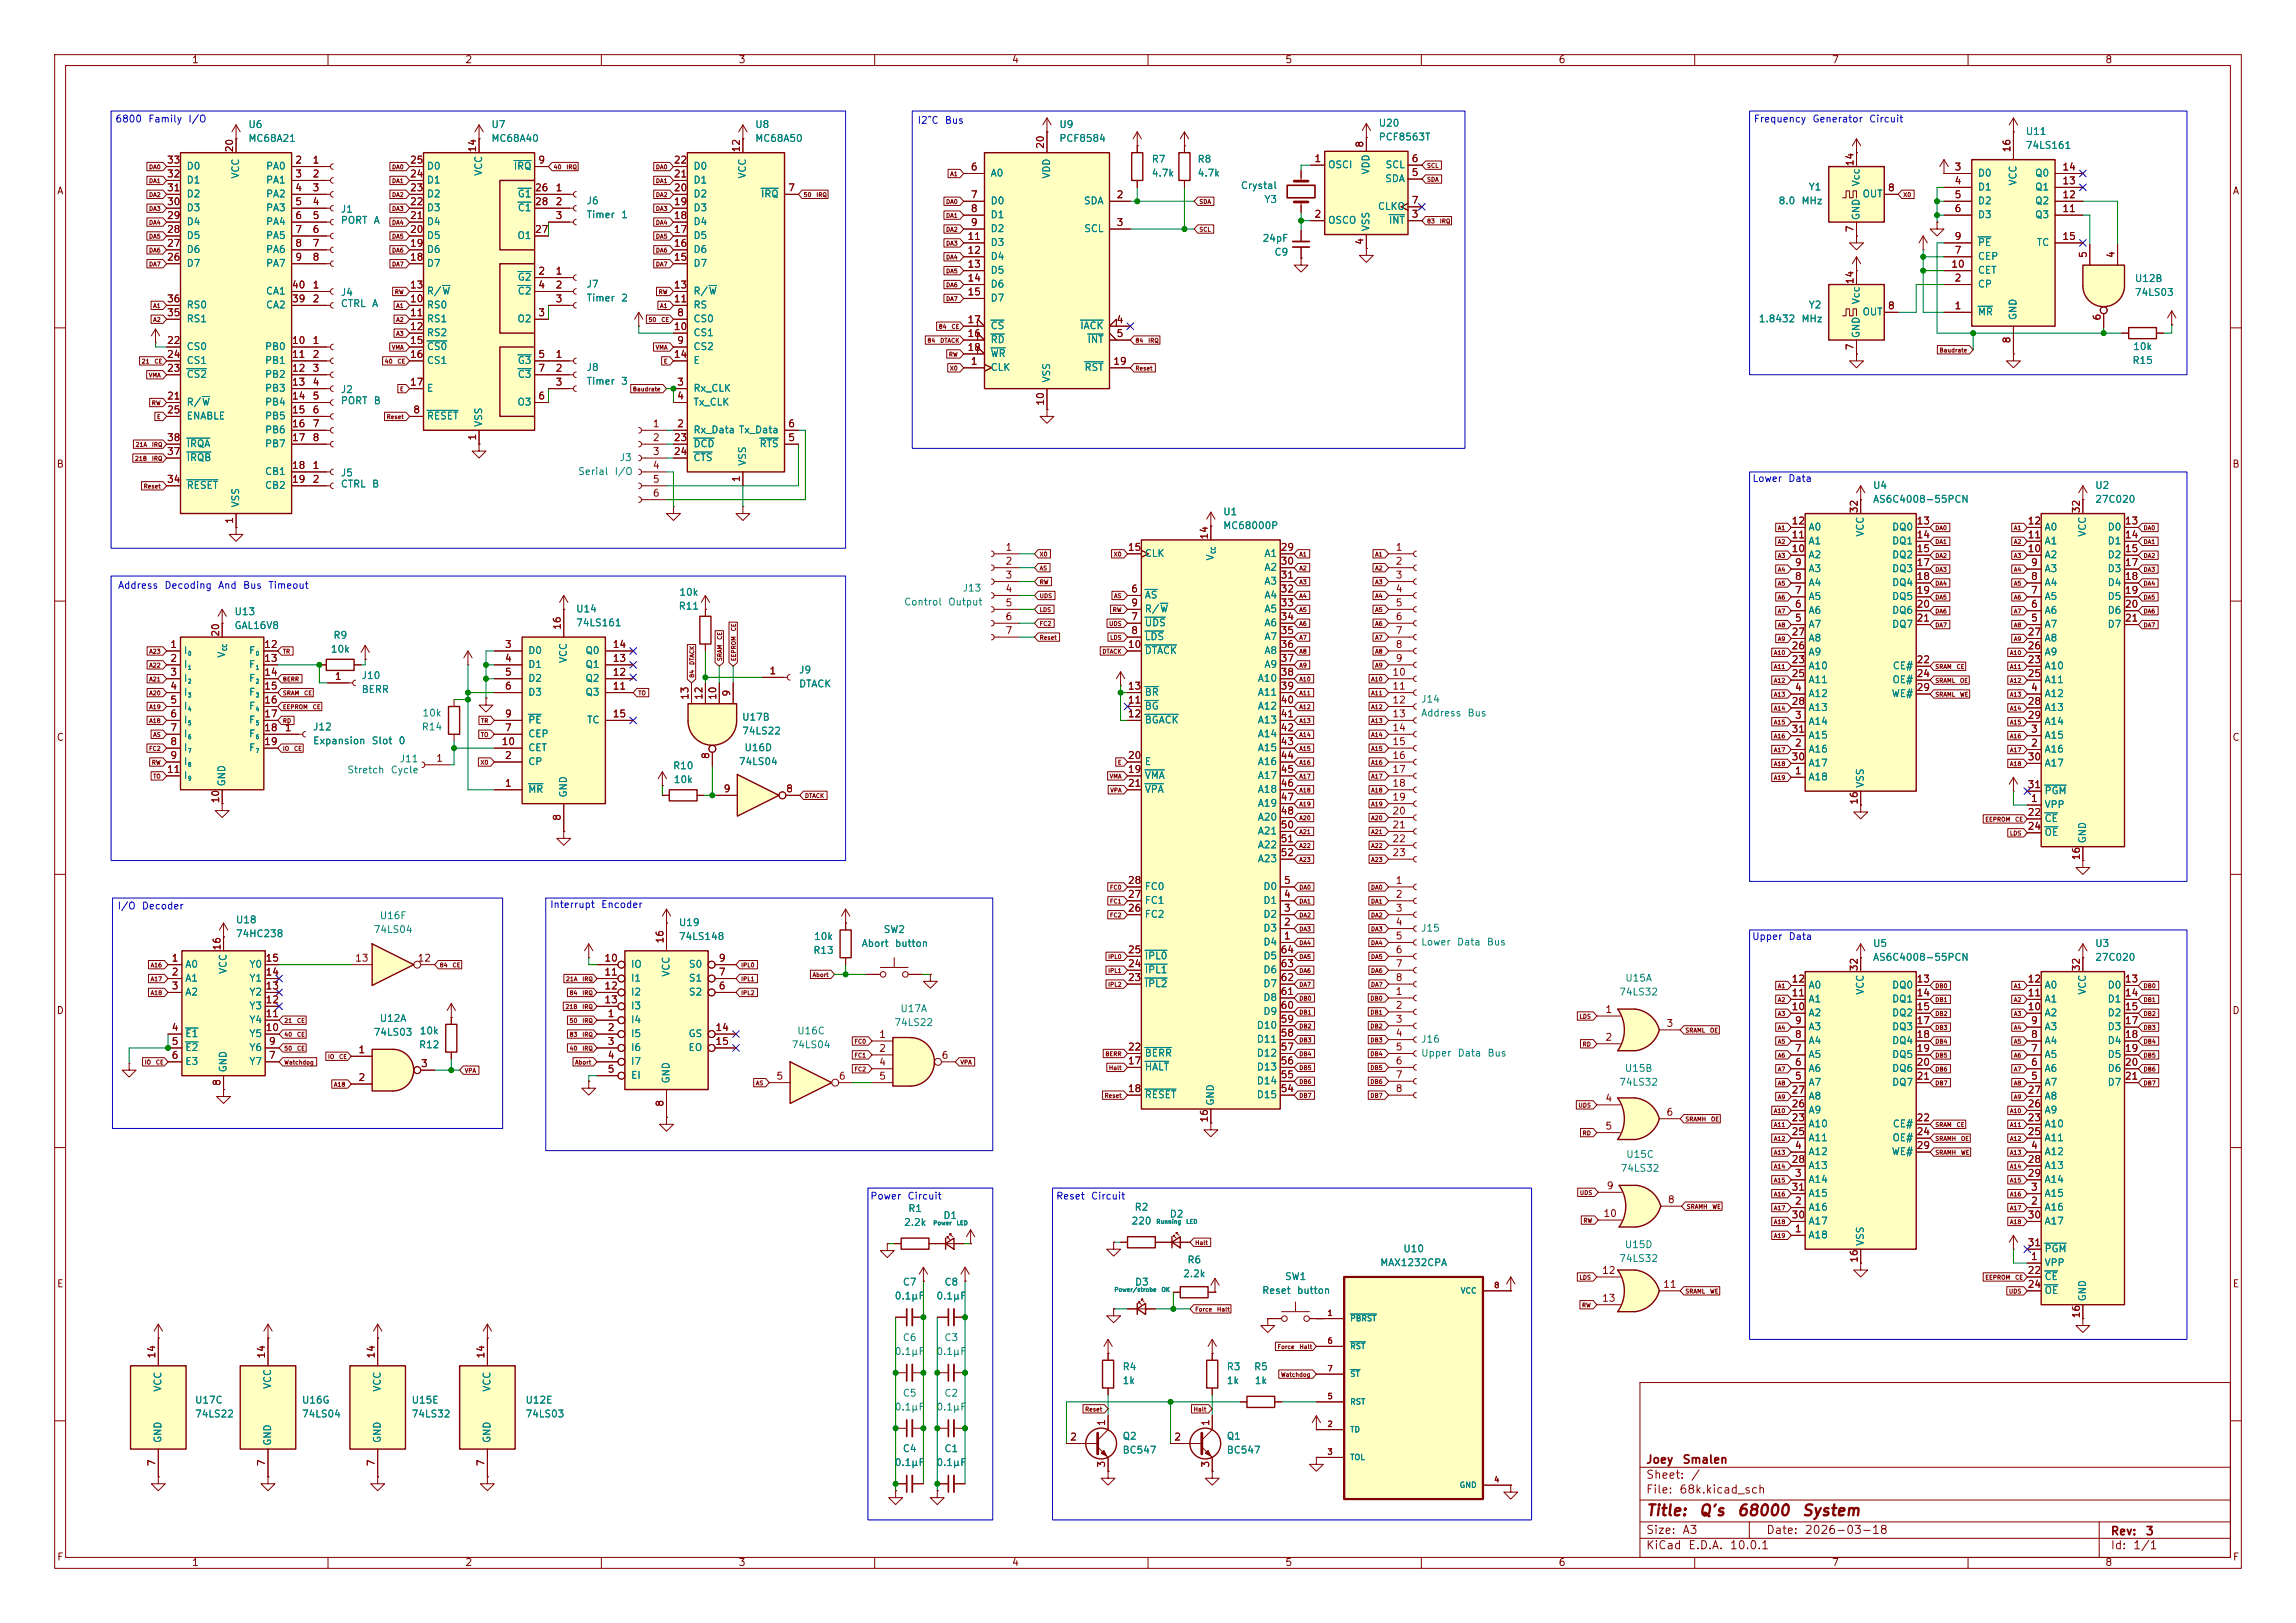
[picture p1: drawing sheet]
<svg xmlns="http://www.w3.org/2000/svg" width="420mm" height="297mm" viewBox="0 0 420 297" stroke-linecap="round" stroke-linejoin="round" font-family="sans-serif">
<defs><g id="words">
<g font-size="2" fill="#840000">
<text x="301" y="277.9">Title:</text>
<text x="310.6" y="277.9">Q's</text>
<text x="317.6" y="277.9">68000</text>
<text x="329.5" y="277.9">System</text>
</g>
<g font-size="1.5" fill="#840000">
<text x="301" y="268.2">Joey</text>
<text x="307.7" y="268.2">Smalen</text>
<text x="301" y="273.7">File:</text>
<text x="301" y="271">Sheet:</text>
<text x="307.1" y="273.7">68k.kicad_sch</text>
<text x="309.2" y="271">/</text>
<text x="301" y="281.1">Size:</text>
<text x="307.6" y="281.1">A3</text>
<text x="323" y="281.1">Date:</text>
<text x="330" y="281.1">2026-03-18</text>
<text x="386" y="281.3">Rev:</text>
<text x="392.4" y="281.3">3</text>
<text x="301" y="283.9">KiCad</text>
<text x="308.7" y="283.9">E.D.A.</text>
<text x="316.3" y="283.9">10.0.1</text>
<text x="386" y="283.9">Id:</text>
<text x="390.1" y="283.9">1/1</text>
</g>
<g font-size="1.3" fill="#840000">
<text x="35" y="11.9">1</text>
<text x="85" y="11.9">2</text>
<text x="135" y="11.9">3</text>
<text x="185" y="11.9">4</text>
<text x="235" y="11.9">5</text>
<text x="285" y="11.9">6</text>
<text x="335" y="11.9">7</text>
<text x="385" y="11.9">8</text>
<text x="42.9" y="28" transform="rotate(-90 42.9 28)">20</text>
<text x="87.4" y="28" transform="rotate(-90 87.4 28)">14</text>
<text x="135.6" y="28" transform="rotate(-90 135.6 28)">12</text>
<text x="191.3" y="27.3" transform="rotate(-90 191.3 27.3)">20</text>
<text x="240.3" y="30">1</text>
<text x="249.7" y="27.1" transform="rotate(-90 249.7 27.1)">8</text>
<text x="258.1" y="30">6</text>
<text x="368" y="28" transform="rotate(-90 368 28)">16</text>
<text x="10.3" y="35.9">A</text>
<text x="30.4" y="35.3">31</text>
<text x="30.4" y="32.8">32</text>
<text x="30.4" y="30.2">33</text>
<text x="53.9" y="30.2">2</text>
<text x="53.9" y="32.8">3</text>
<text x="53.9" y="35.3">4</text>
<text x="57.1" y="30.2">1</text>
<text x="57.1" y="32.8">2</text>
<text x="57.1" y="35.3">3</text>
<text x="74.9" y="35.3">23</text>
<text x="74.9" y="32.8">24</text>
<text x="74.9" y="30.2">25</text>
<text x="97.7" y="35.3">26</text>
<text x="98.4" y="30.2">9</text>
<text x="101.5" y="35.3">1</text>
<text x="123.1" y="35.3">20</text>
<text x="123.1" y="32.8">21</text>
<text x="123.1" y="30.2">22</text>
<text x="144.1" y="35.3">7</text>
<text x="177.5" y="31.5">6</text>
<text x="258.1" y="32.5">5</text>
<text x="339.3" y="30.5" transform="rotate(-90 339.3 30.5)">14</text>
<text x="345.2" y="35.3">8</text>
<text x="357.4" y="31.5">3</text>
<text x="357.4" y="34">4</text>
<text x="377.1" y="34">13</text>
<text x="377.1" y="31.5">14</text>
<text x="408.3" y="35.9">A</text>
<text x="30.4" y="40.4">29</text>
<text x="30.4" y="37.8">30</text>
<text x="53.9" y="37.8">5</text>
<text x="53.9" y="40.4">6</text>
<text x="57.1" y="37.8">4</text>
<text x="57.1" y="40.4">5</text>
<text x="74.9" y="40.4">21</text>
<text x="74.9" y="37.8">22</text>
<text x="97.7" y="37.8">28</text>
<text x="101.5" y="37.8">2</text>
<text x="101.5" y="40.4">3</text>
<text x="123.1" y="40.4">18</text>
<text x="123.1" y="37.8">19</text>
<text x="177.5" y="36.6">7</text>
<text x="177.5" y="39.1">8</text>
<text x="177.5" y="41.7">9</text>
<text x="204.1" y="36.6">2</text>
<text x="204.1" y="41.7">3</text>
<text x="240.3" y="40.1">2</text>
<text x="258.1" y="40.1">3</text>
<text x="258.1" y="37.6">7</text>
<text x="357.4" y="36.6">5</text>
<text x="357.4" y="39.1">6</text>
<text x="377.1" y="39.1">11</text>
<text x="377.1" y="36.6">12</text>
<text x="30.4" y="45.5">27</text>
<text x="30.4" y="42.9">28</text>
<text x="53.9" y="42.9">7</text>
<text x="53.9" y="45.5">8</text>
<text x="57.1" y="42.9">6</text>
<text x="57.1" y="45.5">7</text>
<text x="74.9" y="45.5">19</text>
<text x="74.9" y="42.9">20</text>
<text x="97.7" y="42.9">27</text>
<text x="123.1" y="45.5">16</text>
<text x="123.1" y="42.9">17</text>
<text x="176.9" y="44.2">11</text>
<text x="176.9" y="46.7">12</text>
<text x="249.7" y="44.9" transform="rotate(-90 249.7 44.9)">4</text>
<text x="339.3" y="42.6" transform="rotate(-90 339.3 42.6)">7</text>
<text x="357.4" y="46.7">7</text>
<text x="357.4" y="44.2">9</text>
<text x="377.1" y="44.2">15</text>
<text x="382" y="47.3" transform="rotate(-90 382 47.3)">5</text>
<text x="387.1" y="47.3" transform="rotate(-90 387.1 47.3)">4</text>
<text x="30.4" y="48">26</text>
<text x="53.3" y="53.1">40</text>
<text x="53.9" y="48">9</text>
<text x="57.1" y="53.1">1</text>
<text x="57.1" y="48">8</text>
<text x="74.9" y="53.1">13</text>
<text x="74.9" y="48">18</text>
<text x="98.4" y="50.5">2</text>
<text x="98.4" y="53.1">4</text>
<text x="101.5" y="50.5">1</text>
<text x="101.5" y="53.1">2</text>
<text x="123.1" y="53.1">13</text>
<text x="123.1" y="48">15</text>
<text x="176.9" y="49.3">13</text>
<text x="176.9" y="51.8">14</text>
<text x="339.3" y="52.1" transform="rotate(-90 339.3 52.1)">14</text>
<text x="356.8" y="49.3">10</text>
<text x="357.4" y="51.8">2</text>
<text x="30.4" y="58.2">35</text>
<text x="30.4" y="55.6">36</text>
<text x="53.3" y="55.6">39</text>
<text x="57.1" y="55.6">2</text>
<text x="74.9" y="55.6">10</text>
<text x="74.9" y="58.2">11</text>
<text x="98.4" y="58.2">3</text>
<text x="101.5" y="55.6">3</text>
<text x="123.1" y="55.6">11</text>
<text x="123.8" y="58.2">8</text>
<text x="176.9" y="54.4">15</text>
<text x="176.9" y="59.4">17</text>
<text x="204.1" y="59.4">4</text>
<text x="345.2" y="56.9">8</text>
<text x="357.4" y="56.9">1</text>
<text x="384.6" y="58.7" transform="rotate(-90 384.6 58.7)">6</text>
<text x="30.4" y="63.2">22</text>
<text x="30.4" y="65.8">24</text>
<text x="53.3" y="63.2">10</text>
<text x="53.3" y="65.8">11</text>
<text x="57.1" y="63.2">1</text>
<text x="57.1" y="65.8">2</text>
<text x="74.9" y="60.7">12</text>
<text x="74.9" y="63.2">15</text>
<text x="74.9" y="65.8">16</text>
<text x="98.4" y="65.8">5</text>
<text x="101.5" y="65.8">1</text>
<text x="123.1" y="60.7">10</text>
<text x="123.1" y="65.8">14</text>
<text x="123.8" y="63.2">9</text>
<text x="176.9" y="62">16</text>
<text x="176.9" y="64.5">18</text>
<text x="204.1" y="62">5</text>
<text x="339.3" y="64.2" transform="rotate(-90 339.3 64.2)">7</text>
<text x="368" y="62.9" transform="rotate(-90 368 62.9)">8</text>
<text x="30.4" y="68.3">23</text>
<text x="53.3" y="68.3">12</text>
<text x="53.3" y="70.9">13</text>
<text x="57.1" y="68.3">3</text>
<text x="57.1" y="70.9">4</text>
<text x="74.9" y="70.9">17</text>
<text x="98.4" y="68.3">7</text>
<text x="101.5" y="68.3">2</text>
<text x="101.5" y="70.9">3</text>
<text x="123.8" y="70.9">3</text>
<text x="177.5" y="67.1">1</text>
<text x="203.5" y="67.1">19</text>
<text x="30.4" y="73.4">21</text>
<text x="30.4" y="75.9">25</text>
<text x="53.3" y="73.4">14</text>
<text x="53.3" y="75.9">15</text>
<text x="57.1" y="73.4">5</text>
<text x="57.1" y="75.9">6</text>
<text x="75.5" y="75.9">8</text>
<text x="98.4" y="73.4">6</text>
<text x="123.8" y="73.4">4</text>
<text x="191.3" y="74.3" transform="rotate(-90 191.3 74.3)">10</text>
<text x="30.4" y="83.6">37</text>
<text x="30.4" y="81">38</text>
<text x="53.3" y="78.5">16</text>
<text x="53.3" y="81">17</text>
<text x="57.1" y="78.5">7</text>
<text x="57.1" y="81">8</text>
<text x="87.4" y="80.7" transform="rotate(-90 87.4 80.7)">1</text>
<text x="119.3" y="78.5">1</text>
<text x="119.3" y="81">2</text>
<text x="119.3" y="83.6">3</text>
<text x="123.1" y="81">23</text>
<text x="123.1" y="83.6">24</text>
<text x="123.8" y="78.5">2</text>
<text x="144.1" y="81">5</text>
<text x="144.1" y="78.5">6</text>
<text x="10.3" y="85.9">B</text>
<text x="30.4" y="88.6">34</text>
<text x="53.3" y="86.1">18</text>
<text x="53.3" y="88.6">19</text>
<text x="57.1" y="86.1">1</text>
<text x="57.1" y="88.6">2</text>
<text x="119.3" y="86.1">4</text>
<text x="119.3" y="88.6">5</text>
<text x="135.6" y="88.3" transform="rotate(-90 135.6 88.3)">1</text>
<text x="408.2" y="85.9">B</text>
<text x="42.9" y="96" transform="rotate(-90 42.9 96)">1</text>
<text x="119.3" y="91.2">6</text>
<text x="340.1" y="94" transform="rotate(-90 340.1 94)">32</text>
<text x="380.7" y="94" transform="rotate(-90 380.7 94)">32</text>
<text x="183.8" y="101.1">1</text>
<text x="206.2" y="101.1">15</text>
<text x="221.2" y="98.8" transform="rotate(-90 221.2 98.8)">14</text>
<text x="234.1" y="101.1">29</text>
<text x="255.2" y="101.1">1</text>
<text x="327.6" y="101.3">10</text>
<text x="327.6" y="98.8">11</text>
<text x="327.6" y="96.3">12</text>
<text x="350.5" y="96.3">13</text>
<text x="350.5" y="98.8">14</text>
<text x="350.5" y="101.3">15</text>
<text x="370.8" y="101.3">10</text>
<text x="370.8" y="98.8">11</text>
<text x="370.8" y="96.3">12</text>
<text x="388.6" y="96.3">13</text>
<text x="388.6" y="98.8">14</text>
<text x="388.6" y="101.3">15</text>
<text x="183.8" y="103.6">2</text>
<text x="183.8" y="106.2">3</text>
<text x="234.1" y="103.6">30</text>
<text x="234.1" y="106.2">31</text>
<text x="255.2" y="103.6">2</text>
<text x="255.2" y="106.2">3</text>
<text x="328.2" y="106.4">8</text>
<text x="328.2" y="103.9">9</text>
<text x="350.5" y="103.9">17</text>
<text x="350.5" y="106.4">18</text>
<text x="371.4" y="106.4">8</text>
<text x="371.4" y="103.9">9</text>
<text x="388.6" y="103.9">17</text>
<text x="388.6" y="106.4">18</text>
<text x="183.8" y="108.7">4</text>
<text x="183.8" y="111.3">5</text>
<text x="183.8" y="113.8">6</text>
<text x="206.8" y="108.7">6</text>
<text x="206.8" y="113.8">7</text>
<text x="206.8" y="111.3">9</text>
<text x="234.1" y="108.7">32</text>
<text x="234.1" y="111.3">33</text>
<text x="234.1" y="113.8">34</text>
<text x="255.2" y="108.7">4</text>
<text x="255.2" y="111.3">5</text>
<text x="255.2" y="113.8">6</text>
<text x="328.2" y="111.5">6</text>
<text x="328.2" y="109">7</text>
<text x="350.5" y="109">19</text>
<text x="350.5" y="111.5">20</text>
<text x="371.4" y="111.5">6</text>
<text x="371.4" y="109">7</text>
<text x="388.6" y="109">19</text>
<text x="388.6" y="111.5">20</text>
<text x="31" y="118.9">1</text>
<text x="40.4" y="116.6" transform="rotate(-90 40.4 116.6)">20</text>
<text x="48.2" y="118.9">12</text>
<text x="92.3" y="118.9">3</text>
<text x="102.9" y="115.4" transform="rotate(-90 102.9 115.4)">16</text>
<text x="112" y="118.9">14</text>
<text x="183.8" y="116.3">7</text>
<text x="206.2" y="118.9">10</text>
<text x="206.8" y="116.3">8</text>
<text x="234.1" y="116.3">35</text>
<text x="234.1" y="118.9">36</text>
<text x="255.2" y="116.3">7</text>
<text x="255.2" y="118.9">8</text>
<text x="327.6" y="119.1">26</text>
<text x="327.6" y="116.6">27</text>
<text x="328.2" y="114">5</text>
<text x="350.5" y="114">21</text>
<text x="370.8" y="119.1">26</text>
<text x="370.8" y="116.6">27</text>
<text x="371.4" y="114">5</text>
<text x="388.6" y="114">21</text>
<text x="31" y="121.4">2</text>
<text x="31" y="124">3</text>
<text x="48.2" y="121.4">13</text>
<text x="48.2" y="124">14</text>
<text x="61.1" y="124.7">1</text>
<text x="92.3" y="121.4">4</text>
<text x="92.3" y="124">5</text>
<text x="112" y="124">12</text>
<text x="112" y="121.4">13</text>
<text x="140.6" y="123.7">1</text>
<text x="234.1" y="121.4">37</text>
<text x="234.1" y="124">38</text>
<text x="254.6" y="124">10</text>
<text x="255.2" y="121.4">9</text>
<text x="327.6" y="121.7">23</text>
<text x="327.6" y="124.2">25</text>
<text x="350.5" y="121.7">22</text>
<text x="350.5" y="124.2">24</text>
<text x="370.8" y="121.7">23</text>
<text x="370.8" y="124.2">25</text>
<text x="31" y="126.5">4</text>
<text x="31" y="129">5</text>
<text x="31" y="131.6">6</text>
<text x="48.2" y="126.5">15</text>
<text x="48.2" y="129">16</text>
<text x="48.2" y="131.6">17</text>
<text x="92.3" y="126.5">6</text>
<text x="92.3" y="131.6">9</text>
<text x="112" y="126.5">11</text>
<text x="112" y="131.6">15</text>
<text x="126.2" y="128.2" transform="rotate(-90 126.2 128.2)">13</text>
<text x="128.8" y="128.2" transform="rotate(-90 128.8 128.2)">12</text>
<text x="131.3" y="128.2" transform="rotate(-90 131.3 128.2)">10</text>
<text x="133.9" y="127.6" transform="rotate(-90 133.9 127.6)">9</text>
<text x="206.2" y="129">11</text>
<text x="206.2" y="131.6">12</text>
<text x="206.2" y="126.5">13</text>
<text x="234.1" y="126.5">39</text>
<text x="234.1" y="129">40</text>
<text x="234.1" y="131.6">41</text>
<text x="254.6" y="126.5">11</text>
<text x="254.6" y="129">12</text>
<text x="254.6" y="131.6">13</text>
<text x="327.6" y="129.3">28</text>
<text x="328.2" y="131.8">3</text>
<text x="328.2" y="126.7">4</text>
<text x="350.5" y="126.7">29</text>
<text x="370.8" y="129.3">28</text>
<text x="370.8" y="131.8">29</text>
<text x="371.4" y="126.7">4</text>
<text x="10.3" y="135.9">C</text>
<text x="31" y="134.1">7</text>
<text x="31" y="136.7">8</text>
<text x="48.2" y="134.1">18</text>
<text x="48.2" y="136.7">19</text>
<text x="52" y="134.1">1</text>
<text x="91.7" y="136.7">10</text>
<text x="92.3" y="134.1">7</text>
<text x="234.1" y="134.1">42</text>
<text x="234.1" y="136.7">43</text>
<text x="254.6" y="134.1">14</text>
<text x="254.6" y="136.7">15</text>
<text x="327.6" y="134.4">31</text>
<text x="328.2" y="136.9">2</text>
<text x="371.4" y="136.9">2</text>
<text x="371.4" y="134.4">3</text>
<text x="408.2" y="135.9">C</text>
<text x="30.4" y="141.7">11</text>
<text x="31" y="139.2">9</text>
<text x="79.7" y="139.7">1</text>
<text x="92.3" y="139.2">2</text>
<text x="130" y="139" transform="rotate(-90 130 139)">8</text>
<text x="206.2" y="141.7">19</text>
<text x="206.2" y="139.2">20</text>
<text x="234.1" y="139.2">44</text>
<text x="234.1" y="141.7">45</text>
<text x="254.6" y="139.2">16</text>
<text x="254.6" y="141.7">17</text>
<text x="327.6" y="139.4">30</text>
<text x="328.2" y="142">1</text>
<text x="370.8" y="139.4">30</text>
<text x="40.4" y="147.1" transform="rotate(-90 40.4 147.1)">10</text>
<text x="92.3" y="144.3">1</text>
<text x="132.3" y="145.3">9</text>
<text x="143.7" y="145.3">8</text>
<text x="206.2" y="144.3">21</text>
<text x="234.1" y="144.3">46</text>
<text x="234.1" y="146.8">47</text>
<text x="234.1" y="149.4">48</text>
<text x="254.6" y="144.3">18</text>
<text x="254.6" y="146.8">19</text>
<text x="254.6" y="149.4">20</text>
<text x="340.1" y="147.4" transform="rotate(-90 340.1 147.4)">16</text>
<text x="370.8" y="149.6">22</text>
<text x="370.8" y="144.5">31</text>
<text x="371.4" y="147.1">1</text>
<text x="102.9" y="150.3" transform="rotate(-90 102.9 150.3)">8</text>
<text x="234.1" y="151.9">50</text>
<text x="234.1" y="154.4">51</text>
<text x="254.6" y="151.9">21</text>
<text x="254.6" y="154.4">22</text>
<text x="370.8" y="152.1">24</text>
<text x="234.1" y="157">52</text>
<text x="254.6" y="157">23</text>
<text x="380.7" y="157.5" transform="rotate(-90 380.7 157.5)">16</text>
<text x="206.2" y="167.1">26</text>
<text x="206.2" y="164.6">27</text>
<text x="206.2" y="162.1">28</text>
<text x="234.8" y="167.1">3</text>
<text x="234.8" y="164.6">4</text>
<text x="234.8" y="162.1">5</text>
<text x="255.2" y="162.1">1</text>
<text x="255.2" y="164.6">2</text>
<text x="255.2" y="167.1">3</text>
<text x="121.7" y="172.8" transform="rotate(-90 121.7 172.8)">16</text>
<text x="234.8" y="172.2">1</text>
<text x="234.8" y="169.7">2</text>
<text x="255.2" y="169.7">4</text>
<text x="255.2" y="172.2">5</text>
<text x="31.3" y="176.3">1</text>
<text x="31.3" y="178.8">2</text>
<text x="40.6" y="174" transform="rotate(-90 40.6 174)">16</text>
<text x="48.5" y="178.8">14</text>
<text x="48.5" y="176.3">15</text>
<text x="64.9" y="176.3">13</text>
<text x="76.3" y="176.3">12</text>
<text x="110.4" y="176.3">10</text>
<text x="110.4" y="178.8">11</text>
<text x="131.4" y="178.8">7</text>
<text x="131.4" y="176.3">9</text>
<text x="206.2" y="179.8">23</text>
<text x="206.2" y="177.3">24</text>
<text x="206.2" y="174.8">25</text>
<text x="234.1" y="179.8">62</text>
<text x="234.1" y="177.3">63</text>
<text x="234.1" y="174.8">64</text>
<text x="255.2" y="174.8">6</text>
<text x="255.2" y="177.3">7</text>
<text x="255.2" y="179.8">8</text>
<text x="340.1" y="177.8" transform="rotate(-90 340.1 177.8)">32</text>
<text x="380.7" y="177.8" transform="rotate(-90 380.7 177.8)">32</text>
<text x="10.3" y="185.9">D</text>
<text x="31.3" y="181.4">3</text>
<text x="48.5" y="183.9">12</text>
<text x="48.5" y="181.4">13</text>
<text x="110.4" y="181.4">12</text>
<text x="110.4" y="183.9">13</text>
<text x="131.4" y="181.4">6</text>
<text x="234.1" y="184.9">60</text>
<text x="234.1" y="182.4">61</text>
<text x="255.2" y="182.4">1</text>
<text x="255.2" y="184.9">2</text>
<text x="293.6" y="185.7">1</text>
<text x="327.6" y="185.2">10</text>
<text x="327.6" y="182.6">11</text>
<text x="327.6" y="180.1">12</text>
<text x="350.5" y="180.1">13</text>
<text x="350.5" y="182.6">14</text>
<text x="350.5" y="185.2">15</text>
<text x="370.8" y="185.2">10</text>
<text x="370.8" y="182.6">11</text>
<text x="370.8" y="180.1">12</text>
<text x="388.6" y="180.1">13</text>
<text x="388.6" y="182.6">14</text>
<text x="388.6" y="185.2">15</text>
<text x="408.2" y="185.9">D</text>
<text x="31.3" y="189">4</text>
<text x="31.3" y="191.5">5</text>
<text x="48.5" y="189">10</text>
<text x="48.5" y="186.4">11</text>
<text x="49.1" y="191.5">9</text>
<text x="111.1" y="186.4">1</text>
<text x="111.1" y="189">2</text>
<text x="111.1" y="191.5">3</text>
<text x="130.8" y="189">14</text>
<text x="130.8" y="191.5">15</text>
<text x="160.7" y="190.2">1</text>
<text x="234.1" y="190">58</text>
<text x="234.1" y="187.5">59</text>
<text x="255.2" y="187.5">3</text>
<text x="255.2" y="190">4</text>
<text x="293.6" y="190.8">2</text>
<text x="304.7" y="188.2">3</text>
<text x="328.2" y="190.2">8</text>
<text x="328.2" y="187.7">9</text>
<text x="350.5" y="187.7">17</text>
<text x="350.5" y="190.2">18</text>
<text x="371.4" y="190.2">8</text>
<text x="371.4" y="187.7">9</text>
<text x="388.6" y="187.7">17</text>
<text x="388.6" y="190.2">18</text>
<text x="31.3" y="194.1">6</text>
<text x="49.1" y="194.1">7</text>
<text x="65.5" y="193">1</text>
<text x="76.9" y="195.6">3</text>
<text x="111.1" y="194.1">4</text>
<text x="111.1" y="196.6">5</text>
<text x="141.9" y="197.9">5</text>
<text x="153.3" y="197.9">6</text>
<text x="160.7" y="192.8">2</text>
<text x="160.7" y="195.3">4</text>
<text x="160.7" y="197.9">5</text>
<text x="172.1" y="194.1">6</text>
<text x="206.2" y="195.1">17</text>
<text x="206.2" y="192.5">22</text>
<text x="234.1" y="197.6">55</text>
<text x="234.1" y="195.1">56</text>
<text x="234.1" y="192.5">57</text>
<text x="255.2" y="192.5">5</text>
<text x="255.2" y="195.1">6</text>
<text x="255.2" y="197.6">7</text>
<text x="328.2" y="197.9">5</text>
<text x="328.2" y="195.3">6</text>
<text x="328.2" y="192.8">7</text>
<text x="350.5" y="192.8">19</text>
<text x="350.5" y="195.3">20</text>
<text x="350.5" y="197.9">21</text>
<text x="371.4" y="197.9">5</text>
<text x="371.4" y="195.3">6</text>
<text x="371.4" y="192.8">7</text>
<text x="388.6" y="192.8">19</text>
<text x="388.6" y="195.3">20</text>
<text x="388.6" y="197.9">21</text>
<text x="40.6" y="198.8" transform="rotate(-90 40.6 198.8)">8</text>
<text x="65.5" y="198.1">2</text>
<text x="121.7" y="202.6" transform="rotate(-90 121.7 202.6)">8</text>
<text x="206.2" y="200.2">18</text>
<text x="234.1" y="200.2">54</text>
<text x="255.2" y="200.2">8</text>
<text x="293.6" y="201.9">4</text>
<text x="327.6" y="202.9">26</text>
<text x="327.6" y="200.4">27</text>
<text x="370.8" y="202.9">26</text>
<text x="370.8" y="200.4">27</text>
<text x="221.2" y="205.5" transform="rotate(-90 221.2 205.5)">16</text>
<text x="293.6" y="207">5</text>
<text x="304.7" y="204.5">6</text>
<text x="327.6" y="205.5">23</text>
<text x="327.6" y="208">25</text>
<text x="350.5" y="205.5">22</text>
<text x="350.5" y="208">24</text>
<text x="370.8" y="205.5">23</text>
<text x="370.8" y="208">25</text>
<text x="327.6" y="213.1">28</text>
<text x="328.2" y="215.6">3</text>
<text x="328.2" y="210.6">4</text>
<text x="350.5" y="210.6">29</text>
<text x="370.8" y="213.1">28</text>
<text x="370.8" y="215.6">29</text>
<text x="371.4" y="210.6">4</text>
<text x="293.8" y="217.9">9</text>
<text x="305" y="220.5">8</text>
<text x="327.6" y="218.2">31</text>
<text x="328.2" y="220.7">2</text>
<text x="371.4" y="220.7">2</text>
<text x="371.4" y="218.2">3</text>
<text x="293.2" y="223">10</text>
<text x="327.6" y="223.3">30</text>
<text x="328.2" y="225.8">1</text>
<text x="370.8" y="223.3">30</text>
<text x="292.9" y="233.4">12</text>
<text x="340.1" y="231.2" transform="rotate(-90 340.1 231.2)">16</text>
<text x="370.8" y="233.4">22</text>
<text x="370.8" y="228.3">31</text>
<text x="371.4" y="230.9">1</text>
<text x="10.3" y="235.9">E</text>
<text x="292.9" y="238.5">13</text>
<text x="304.1" y="236">11</text>
<text x="370.8" y="236">24</text>
<text x="408.3" y="235.9">E</text>
<text x="380.7" y="241.3" transform="rotate(-90 380.7 241.3)">16</text>
<text x="28.7" y="248.7" transform="rotate(-90 28.7 248.7)">14</text>
<text x="48.8" y="248.7" transform="rotate(-90 48.8 248.7)">14</text>
<text x="68.8" y="248.7" transform="rotate(-90 68.8 248.7)">14</text>
<text x="88.9" y="248.7" transform="rotate(-90 88.9 248.7)">14</text>
<text x="195.6" y="263.9">2</text>
<text x="202.4" y="261.1" transform="rotate(-90 202.4 261.1)">1</text>
<text x="214.7" y="263.9">2</text>
<text x="221.5" y="261.1" transform="rotate(-90 221.5 261.1)">1</text>
<text x="28.7" y="268.4" transform="rotate(-90 28.7 268.4)">7</text>
<text x="48.8" y="268.4" transform="rotate(-90 48.8 268.4)">7</text>
<text x="68.8" y="268.4" transform="rotate(-90 68.8 268.4)">7</text>
<text x="88.9" y="268.4" transform="rotate(-90 88.9 268.4)">7</text>
<text x="202.4" y="268.7" transform="rotate(-90 202.4 268.7)">3</text>
<text x="221.5" y="268.7" transform="rotate(-90 221.5 268.7)">3</text>
<text x="10.3" y="285.9">F</text>
<text x="35" y="286.9">1</text>
<text x="85" y="286.9">2</text>
<text x="135" y="286.9">3</text>
<text x="185" y="286.9">4</text>
<text x="235" y="286.9">5</text>
<text x="285" y="286.9">6</text>
<text x="335" y="286.9">7</text>
<text x="385" y="286.9">8</text>
<text x="408.3" y="285.9">F</text>
</g>
<g font-size="1.3" fill="#0000c2">
<text x="21" y="22.7">6800</text>
<text x="27" y="22.7">Family</text>
<text x="34.4" y="22.7">I/O</text>
<text x="167.7" y="23">I2^C</text>
<text x="172.7" y="23">Bus</text>
<text x="320.7" y="22.7">Frequency</text>
<text x="331.4" y="22.7">Generator</text>
<text x="341.8" y="22.7">Circuit</text>
<text x="320.5" y="88.5">Lower</text>
<text x="327" y="88.5">Data</text>
<text x="21.5" y="108.1">Address</text>
<text x="30" y="108.1">Decoding</text>
<text x="39.8" y="108.1">And</text>
<text x="44.3" y="108.1">Bus</text>
<text x="49" y="108.1">Timeout</text>
<text x="21.4" y="166.7">I/O</text>
<text x="25.8" y="166.7">Decoder</text>
<text x="100.5" y="166.5">Interrupt</text>
<text x="109.9" y="166.5">Encoder</text>
<text x="320.4" y="172.3">Upper</text>
<text x="327.1" y="172.3">Data</text>
<text x="159.1" y="219.8">Power</text>
<text x="165.9" y="219.8">Circuit</text>
<text x="193.1" y="219.8">Reset</text>
<text x="199.5" y="219.8">Circuit</text>
</g>
<g font-size="1.3" fill="#008484">
<text x="45.3" y="23.7">U6</text>
<text x="89.8" y="23.7">U7</text>
<text x="138" y="23.7">U8</text>
<text x="193.7" y="23.7">U9</text>
<text x="252.1" y="23.5">U20</text>
<text x="45.3" y="26.3">MC68A21</text>
<text x="89.8" y="26.3">MC68A40</text>
<text x="138" y="26.3">MC68A50</text>
<text x="193.7" y="26.3">PCF8584</text>
<text x="252.1" y="26">PCF8563T</text>
<text x="370.5" y="25">U11</text>
<text x="370.5" y="27.5">74LS161</text>
<text x="34" y="33.9">D1</text>
<text x="34" y="31.3">D0</text>
<text x="44" y="32.8" transform="rotate(-90 44 32.8)">VCC</text>
<text x="48.6" y="31.3">PA0</text>
<text x="48.6" y="33.9">PA1</text>
<text x="78" y="33.9">D1</text>
<text x="78" y="31.3">D0</text>
<text x="88.5" y="32.3" transform="rotate(-90 88.5 32.3)">VCC</text>
<text x="93.9" y="31.3">IRQ</text>
<text x="126.7" y="33.9">D1</text>
<text x="126.7" y="31.3">D0</text>
<text x="136.8" y="32.8" transform="rotate(-90 136.8 32.8)">VCC</text>
<text x="181.1" y="32.6">A0</text>
<text x="192.4" y="32.8" transform="rotate(-90 192.4 32.8)">VDD</text>
<text x="210.6" y="30.1">R7</text>
<text x="210.6" y="32.6">4.7k</text>
<text x="219" y="30.1">R8</text>
<text x="219" y="32.6">4.7k</text>
<text x="226.9" y="34.9">Crystal</text>
<text x="242.8" y="31.1">OSCI</text>
<text x="250.8" y="32" transform="rotate(-90 250.8 32)">VDD</text>
<text x="253.3" y="33.6">SDA</text>
<text x="253.3" y="31.1">SCL</text>
<text x="330.7" y="35.2">Y1</text>
<text x="340.5" y="34.2" transform="rotate(-90 340.5 34.2)">Vcc</text>
<text x="361.7" y="32.6">D0</text>
<text x="361.7" y="35.2">D1</text>
<text x="369.2" y="34.1" transform="rotate(-90 369.2 34.1)">VCC</text>
<text x="372.2" y="35.2">Q1</text>
<text x="372.2" y="32.6">Q0</text>
<text x="34" y="41.5">D4</text>
<text x="34" y="39">D3</text>
<text x="34" y="36.4">D2</text>
<text x="48.6" y="36.4">PA2</text>
<text x="48.6" y="39">PA3</text>
<text x="48.6" y="41.5">PA4</text>
<text x="62.2" y="39.2">J1</text>
<text x="62.2" y="41.2">PORT</text>
<text x="68.2" y="41.2">A</text>
<text x="78" y="41.5">D4</text>
<text x="78" y="39">D3</text>
<text x="78" y="36.4">D2</text>
<text x="94.6" y="36.4">G1</text>
<text x="94.6" y="39">C1</text>
<text x="107.2" y="37.7">J6</text>
<text x="107.2" y="40.2">Timer</text>
<text x="113.5" y="40.2">1</text>
<text x="126.7" y="41.5">D4</text>
<text x="126.7" y="39">D3</text>
<text x="126.7" y="36.4">D2</text>
<text x="139.1" y="36.4">IRQ</text>
<text x="181.1" y="37.7">D0</text>
<text x="181.1" y="40.2">D1</text>
<text x="198.2" y="37.7">SDA</text>
<text x="231.2" y="37.4">Y3</text>
<text x="242.8" y="41.2">OSCO</text>
<text x="251.9" y="38.7">CLKO</text>
<text x="253.9" y="41.2">INT</text>
<text x="325.2" y="37.7">8.0</text>
<text x="329.4" y="37.7">MHz</text>
<text x="340.5" y="40.4" transform="rotate(-90 340.5 40.4)">GND</text>
<text x="340.6" y="36.4">OUT</text>
<text x="361.7" y="37.7">D2</text>
<text x="361.7" y="40.2">D3</text>
<text x="372.2" y="40.2">Q3</text>
<text x="372.2" y="37.7">Q2</text>
<text x="34" y="46.6">D6</text>
<text x="34" y="44">D5</text>
<text x="48.6" y="44">PA5</text>
<text x="48.6" y="46.6">PA6</text>
<text x="78" y="46.6">D6</text>
<text x="78" y="44">D5</text>
<text x="94.5" y="44">O1</text>
<text x="126.7" y="46.6">D6</text>
<text x="126.7" y="44">D5</text>
<text x="181.1" y="42.8">D2</text>
<text x="181.1" y="45.3">D3</text>
<text x="181.1" y="47.9">D4</text>
<text x="198.2" y="42.8">SCL</text>
<text x="230.8" y="44.5">24pF</text>
<text x="233" y="47.1">C9</text>
<text x="250.8" y="42.4" transform="rotate(-90 250.8 42.4)">VSS</text>
<text x="361.7" y="47.9">CEP</text>
<text x="361.7" y="45.3">PE</text>
<text x="372.5" y="45.3">TC</text>
<text x="34" y="49.1">D7</text>
<text x="48.6" y="49.1">PA7</text>
<text x="78" y="49.1">D7</text>
<text x="94.6" y="51.7">G2</text>
<text x="107.2" y="52.9">J7</text>
<text x="126.7" y="49.1">D7</text>
<text x="181.1" y="50.4">D5</text>
<text x="181.1" y="52.9">D6</text>
<text x="361.7" y="52.9">CP</text>
<text x="361.7" y="50.4">CET</text>
<text x="390.4" y="51.9">U12B</text>
<text x="34" y="59.3">RS1</text>
<text x="34" y="56.7">RS0</text>
<text x="48.6" y="56.7">CA2</text>
<text x="48.6" y="54.2">CA1</text>
<text x="62.2" y="54.5">J4</text>
<text x="62.2" y="56.5">CTRL</text>
<text x="67.9" y="56.5">A</text>
<text x="78" y="56.7">RS0</text>
<text x="78" y="59.3">RS1</text>
<text x="78" y="54.2">R/W</text>
<text x="94.5" y="59.3">O2</text>
<text x="94.6" y="54.2">C2</text>
<text x="107.2" y="55.5">Timer</text>
<text x="113.5" y="55.5">2</text>
<text x="126.7" y="59.3">CS0</text>
<text x="126.7" y="56.7">RS</text>
<text x="126.7" y="54.2">R/W</text>
<text x="181.1" y="55.5">D7</text>
<text x="321.6" y="59.3">1.8432</text>
<text x="329.4" y="59.3">MHz</text>
<text x="330.7" y="56.7">Y2</text>
<text x="340.5" y="55.8" transform="rotate(-90 340.5 55.8)">Vcc</text>
<text x="340.6" y="58">OUT</text>
<text x="361.7" y="58">MR</text>
<text x="369.2" y="58.7" transform="rotate(-90 369.2 58.7)">GND</text>
<text x="390.4" y="54.4">74LS03</text>
<text x="34" y="64.4">CS0</text>
<text x="48.4" y="64.4">PB0</text>
<text x="78" y="61.8">RS2</text>
<text x="78" y="64.4">CS0</text>
<text x="126.7" y="64.4">CS2</text>
<text x="126.7" y="61.8">CS1</text>
<text x="181.1" y="63.1">RD</text>
<text x="181.1" y="60.6">CS</text>
<text x="181.1" y="65.6">WR</text>
<text x="197.5" y="60.6">IACK</text>
<text x="198.8" y="63.1">INT</text>
<text x="340.5" y="62" transform="rotate(-90 340.5 62)">GND</text>
<text x="390.1" y="64.4">10k</text>
<text x="34" y="69.4">CS2</text>
<text x="34" y="66.9">CS1</text>
<text x="48.4" y="66.9">PB1</text>
<text x="48.4" y="69.4">PB2</text>
<text x="48.4" y="72">PB3</text>
<text x="78" y="66.9">CS1</text>
<text x="78" y="72">E</text>
<text x="94.6" y="66.9">G3</text>
<text x="94.6" y="69.4">C3</text>
<text x="107.2" y="68.2">J8</text>
<text x="107.2" y="70.7">Timer</text>
<text x="113.5" y="70.7">3</text>
<text x="126.7" y="72">Rx_CLK</text>
<text x="126.7" y="66.9">E</text>
<text x="181.1" y="68.2">CLK</text>
<text x="192.4" y="70.1" transform="rotate(-90 192.4 70.1)">VSS</text>
<text x="198.3" y="68.2">RST</text>
<text x="390" y="66.9">R15</text>
<text x="34" y="74.5">R/W</text>
<text x="34" y="77.1">ENABLE</text>
<text x="48.4" y="74.5">PB4</text>
<text x="48.4" y="77.1">PB5</text>
<text x="62.2" y="72.2">J2</text>
<text x="62.2" y="74.3">PORT</text>
<text x="68.2" y="74.3">B</text>
<text x="78" y="77.1">RESET</text>
<text x="94.5" y="74.5">O3</text>
<text x="126.7" y="74.5">Tx_CLK</text>
<text x="34" y="82.1">IRQA</text>
<text x="48.4" y="79.6">PB6</text>
<text x="48.4" y="82.1">PB7</text>
<text x="88.5" y="78.2" transform="rotate(-90 88.5 78.2)">VSS</text>
<text x="126.7" y="79.6">Rx_Data Tx_Data</text>
<text x="126.7" y="82.1">DCD</text>
<text x="138.8" y="82.1">RTS</text>
<text x="34" y="89.8">RESET</text>
<text x="34" y="84.7">IRQB</text>
<text x="48.4" y="87.2">CB1</text>
<text x="48.4" y="89.8">CB2</text>
<text x="62.2" y="87.5">J5</text>
<text x="62.2" y="89.5">CTRL</text>
<text x="67.9" y="89.5">B</text>
<text x="105.6" y="87.2">Serial</text>
<text x="112.3" y="87.2">I/O</text>
<text x="113.2" y="84.7">J3</text>
<text x="126.7" y="84.7">CTS</text>
<text x="136.8" y="85.3" transform="rotate(-90 136.8 85.3)">VSS</text>
<text x="342.5" y="89.8">U4</text>
<text x="383.2" y="89.8">U2</text>
<text x="44" y="93" transform="rotate(-90 44 93)">VSS</text>
<text x="223.6" y="94.6">U1</text>
<text x="342.5" y="92.3">AS6C4008-55PCN</text>
<text x="383.2" y="92.3">27C020</text>
<text x="223.6" y="97.1">MC68000P</text>
<text x="330.7" y="99.9">A1</text>
<text x="330.7" y="97.4">A0</text>
<text x="341.2" y="98.3" transform="rotate(-90 341.2 98.3)">VCC</text>
<text x="346" y="97.4">DQ0</text>
<text x="346" y="99.9">DQ1</text>
<text x="373.9" y="99.9">A1</text>
<text x="373.9" y="97.4">A0</text>
<text x="381.9" y="98.3" transform="rotate(-90 381.9 98.3)">VCC</text>
<text x="385.4" y="97.4">D0</text>
<text x="385.4" y="99.9">D1</text>
<text x="209.3" y="102.2">CLK</text>
<text x="222.4" y="102.7" transform="rotate(-90 222.4 102.7)">V</text>
<text x="231.2" y="102.2">A1</text>
<text x="231.2" y="104.7">A2</text>
<text x="231.2" y="107.3">A3</text>
<text x="330.7" y="107.5">A4</text>
<text x="330.7" y="105">A3</text>
<text x="330.7" y="102.5">A2</text>
<text x="346" y="102.5">DQ2</text>
<text x="346" y="105">DQ3</text>
<text x="346" y="107.5">DQ4</text>
<text x="373.9" y="107.5">A4</text>
<text x="373.9" y="105">A3</text>
<text x="373.9" y="102.5">A2</text>
<text x="385.4" y="102.5">D2</text>
<text x="385.4" y="105">D3</text>
<text x="385.4" y="107.5">D4</text>
<text x="42.8" y="112.9">U13</text>
<text x="105.3" y="112.4">U14</text>
<text x="124" y="111.9">R11</text>
<text x="124.2" y="109.3">10k</text>
<text x="165.3" y="111.1">Control</text>
<text x="173.3" y="111.1">Output</text>
<text x="176" y="108.6">J13</text>
<text x="209.3" y="109.8">AS</text>
<text x="209.3" y="112.4">R/W</text>
<text x="231.2" y="109.8">A4</text>
<text x="231.2" y="112.4">A5</text>
<text x="330.7" y="112.6">A6</text>
<text x="330.7" y="110.1">A5</text>
<text x="346" y="110.1">DQ5</text>
<text x="346" y="112.6">DQ6</text>
<text x="373.9" y="112.6">A6</text>
<text x="373.9" y="110.1">A5</text>
<text x="385.4" y="110.1">D5</text>
<text x="385.4" y="112.6">D6</text>
<text x="33.5" y="120">I</text>
<text x="42.8" y="115.4">GAL16V8</text>
<text x="45.4" y="120">F</text>
<text x="60.4" y="119.7">10k</text>
<text x="60.9" y="117.2">R9</text>
<text x="96.5" y="120">D0</text>
<text x="105.3" y="114.9">74LS161</text>
<text x="107" y="120">Q0</text>
<text x="209.3" y="114.9">UDS</text>
<text x="209.3" y="117.4">LDS</text>
<text x="209.3" y="120">DTACK</text>
<text x="231.2" y="114.9">A6</text>
<text x="231.2" y="117.4">A7</text>
<text x="231.2" y="120">A8</text>
<text x="330.7" y="115.2">A7</text>
<text x="330.7" y="117.7">A8</text>
<text x="346" y="115.2">DQ7</text>
<text x="373.9" y="115.2">A7</text>
<text x="373.9" y="117.7">A8</text>
<text x="385.4" y="115.2">D7</text>
<text x="33.5" y="122.5">I</text>
<text x="33.5" y="125.1">I</text>
<text x="41.5" y="120.5" transform="rotate(-90 41.5 120.5)">V</text>
<text x="45.4" y="122.5">F</text>
<text x="45.4" y="125.1">F</text>
<text x="66" y="124.6">J10</text>
<text x="96.5" y="122.5">D1</text>
<text x="96.5" y="125.1">D2</text>
<text x="104" y="121.4" transform="rotate(-90 104 121.4)">VCC</text>
<text x="107" y="125.1">Q2</text>
<text x="107" y="122.5">Q1</text>
<text x="146.1" y="123.5">J9</text>
<text x="230" y="125.1">A10</text>
<text x="231.2" y="122.5">A9</text>
<text x="330.7" y="122.8">A10</text>
<text x="330.7" y="125.3">A11</text>
<text x="330.7" y="120.2">A9</text>
<text x="346.1" y="125.3">OE#</text>
<text x="346.1" y="122.8">CE#</text>
<text x="373.9" y="122.8">A10</text>
<text x="373.9" y="125.3">A11</text>
<text x="373.9" y="120.2">A9</text>
<text x="33.5" y="127.6">I</text>
<text x="33.5" y="130.1">I</text>
<text x="45.4" y="127.6">F</text>
<text x="45.4" y="130.1">F</text>
<text x="66" y="127.1">BERR</text>
<text x="77.2" y="131.4">10k</text>
<text x="96.5" y="127.6">D3</text>
<text x="107" y="127.6">Q3</text>
<text x="146.1" y="126.1">DTACK</text>
<text x="209.3" y="130.1">BG</text>
<text x="209.3" y="127.6">BR</text>
<text x="230" y="127.6">A11</text>
<text x="230" y="130.1">A12</text>
<text x="259.9" y="131.4">Address</text>
<text x="259.9" y="128.9">J14</text>
<text x="268.3" y="131.4">Bus</text>
<text x="330.7" y="127.9">A12</text>
<text x="330.7" y="130.4">A13</text>
<text x="345.9" y="127.9">WE#</text>
<text x="373.9" y="127.9">A12</text>
<text x="373.9" y="130.4">A13</text>
<text x="33.5" y="132.7">I</text>
<text x="33.5" y="135.2">I</text>
<text x="33.5" y="137.8">I</text>
<text x="45.4" y="132.7">F</text>
<text x="45.4" y="135.2">F</text>
<text x="45.4" y="137.8">F</text>
<text x="57.2" y="136.5">Expansion</text>
<text x="57.2" y="134">J12</text>
<text x="67.9" y="136.5">Slot</text>
<text x="72.8" y="136.5">0</text>
<text x="77" y="134">R14</text>
<text x="96.5" y="135.2">CEP</text>
<text x="96.5" y="132.7">PE</text>
<text x="96.5" y="137.8">CET</text>
<text x="107.3" y="132.7">TC</text>
<text x="135.6" y="132.2">U17B</text>
<text x="135.6" y="134.7">74LS22</text>
<text x="136.1" y="137.8">U16D</text>
<text x="209.3" y="132.7">BGACK</text>
<text x="230" y="132.7">A13</text>
<text x="230" y="135.2">A14</text>
<text x="230" y="137.8">A15</text>
<text x="330.7" y="132.9">A14</text>
<text x="330.7" y="135.5">A15</text>
<text x="373.9" y="135.5">A15</text>
<text x="373.9" y="132.9">A14</text>
<text x="33.5" y="140.3">I</text>
<text x="33.5" y="142.8">I</text>
<text x="63.4" y="141.8">Stretch</text>
<text x="71.4" y="141.8">Cycle</text>
<text x="73" y="139.8">J11</text>
<text x="96.5" y="140.3">CP</text>
<text x="123" y="141.1">R10</text>
<text x="123.1" y="143.6">10k</text>
<text x="135" y="140.3">74LS04</text>
<text x="209.3" y="142.8">VMA</text>
<text x="209.3" y="140.3">E</text>
<text x="230" y="140.3">A16</text>
<text x="230" y="142.8">A17</text>
<text x="330.7" y="143.1">A18</text>
<text x="330.7" y="138">A16</text>
<text x="330.7" y="140.6">A17</text>
<text x="373.9" y="138">A16</text>
<text x="373.9" y="140.6">A17</text>
<text x="41.5" y="144" transform="rotate(-90 41.5 144)">GND</text>
<text x="96.5" y="145.4">MR</text>
<text x="104" y="146" transform="rotate(-90 104 146)">GND</text>
<text x="209.3" y="145.4">VPA</text>
<text x="230" y="145.4">A18</text>
<text x="230" y="147.9">A19</text>
<text x="341.2" y="144.3" transform="rotate(-90 341.2 144.3)">VSS</text>
<text x="373.9" y="148.2">VPP</text>
<text x="373.9" y="145.6">PGM</text>
<text x="230" y="150.5">A20</text>
<text x="230" y="153">A21</text>
<text x="230" y="155.5">A22</text>
<text x="373.9" y="150.7">CE</text>
<text x="373.9" y="153.3">OE</text>
<text x="381.9" y="154.4" transform="rotate(-90 381.9 154.4)">GND</text>
<text x="230" y="158.1">A23</text>
<text x="209.3" y="165.7">FC1</text>
<text x="209.3" y="163.2">FC0</text>
<text x="231" y="165.7">D1</text>
<text x="231" y="163.2">D0</text>
<text x="43" y="169.3">U18</text>
<text x="43" y="171.8">74HC238</text>
<text x="68.2" y="171">74LS04</text>
<text x="69.4" y="168.5">U16F</text>
<text x="124.1" y="169.8">U19</text>
<text x="124.1" y="172.3">74LS148</text>
<text x="148.8" y="172.3">10k</text>
<text x="157.5" y="173.6">Abort</text>
<text x="161.5" y="171">SW2</text>
<text x="163.6" y="173.6">button</text>
<text x="209.3" y="168.2">FC2</text>
<text x="231" y="173.3">D4</text>
<text x="231" y="170.8">D3</text>
<text x="231" y="168.2">D2</text>
<text x="259.9" y="170.8">J15</text>
<text x="259.9" y="173.3">Lower</text>
<text x="266.4" y="173.3">Data</text>
<text x="271.9" y="173.3">Bus</text>
<text x="342.5" y="173.6">U5</text>
<text x="383.2" y="173.6">U3</text>
<text x="33.8" y="177.4">A0</text>
<text x="33.8" y="179.9">A1</text>
<text x="41.8" y="178.3" transform="rotate(-90 41.8 178.3)">VCC</text>
<text x="45.5" y="179.9">Y1</text>
<text x="45.5" y="177.4">Y0</text>
<text x="115.3" y="177.4">IO</text>
<text x="115.3" y="179.9">I1</text>
<text x="122.8" y="178.8" transform="rotate(-90 122.8 178.8)">VCC</text>
<text x="125.9" y="179.9">S1</text>
<text x="125.9" y="177.4">S0</text>
<text x="148.7" y="174.9">R13</text>
<text x="209.3" y="178.4">IPL1</text>
<text x="209.3" y="175.9">IPL0</text>
<text x="231" y="178.4">D6</text>
<text x="231" y="175.9">D5</text>
<text x="297.2" y="179.9">U15A</text>
<text x="342.5" y="176.1">AS6C4008-55PCN</text>
<text x="383.2" y="176.1">27C020</text>
<text x="33.8" y="182.5">A2</text>
<text x="45.5" y="185">Y3</text>
<text x="45.5" y="182.5">Y2</text>
<text x="115.3" y="182.5">I2</text>
<text x="115.3" y="185">I3</text>
<text x="125.9" y="182.5">S2</text>
<text x="164.6" y="185.5">U17A</text>
<text x="209.3" y="180.9">IPL2</text>
<text x="231" y="183.5">D8</text>
<text x="231" y="180.9">D7</text>
<text x="296.1" y="182.5">74LS32</text>
<text x="330.7" y="183.7">A1</text>
<text x="330.7" y="181.2">A0</text>
<text x="341.2" y="182.1" transform="rotate(-90 341.2 182.1)">VCC</text>
<text x="346" y="181.2">DQ0</text>
<text x="346" y="183.7">DQ1</text>
<text x="373.9" y="183.7">A1</text>
<text x="373.9" y="181.2">A0</text>
<text x="381.9" y="182.1" transform="rotate(-90 381.9 182.1)">VCC</text>
<text x="385.4" y="181.2">D0</text>
<text x="385.4" y="183.7">D1</text>
<text x="33.8" y="190.1">E1</text>
<text x="45.5" y="190.1">Y5</text>
<text x="45.5" y="187.6">Y4</text>
<text x="68.2" y="189.8">74LS03</text>
<text x="69.4" y="187.3">U12A</text>
<text x="76.7" y="189.6">10k</text>
<text x="115.3" y="187.6">I4</text>
<text x="115.3" y="190.1">I5</text>
<text x="125.8" y="190.1">GS</text>
<text x="145.7" y="189.6">U16C</text>
<text x="163.5" y="188.1">74LS22</text>
<text x="229.8" y="191.1">D11</text>
<text x="229.8" y="188.6">D10</text>
<text x="231" y="186">D9</text>
<text x="259.9" y="191.1">J16</text>
<text x="330.7" y="191.4">A4</text>
<text x="330.7" y="188.8">A3</text>
<text x="330.7" y="186.3">A2</text>
<text x="346" y="186.3">DQ2</text>
<text x="346" y="188.8">DQ3</text>
<text x="346" y="191.4">DQ4</text>
<text x="373.9" y="191.4">A4</text>
<text x="373.9" y="188.8">A3</text>
<text x="373.9" y="186.3">A2</text>
<text x="385.4" y="186.3">D2</text>
<text x="385.4" y="188.8">D3</text>
<text x="385.4" y="191.4">D4</text>
<text x="33.8" y="192.6">E2</text>
<text x="33.8" y="195.2">E3</text>
<text x="41.8" y="196.3" transform="rotate(-90 41.8 196.3)">GND</text>
<text x="45.5" y="195.2">Y7</text>
<text x="45.5" y="192.6">Y6</text>
<text x="76.5" y="192.1">R12</text>
<text x="115.3" y="192.6">I6</text>
<text x="115.3" y="195.2">I7</text>
<text x="115.3" y="197.7">EI</text>
<text x="125.8" y="192.6">EO</text>
<text x="144.7" y="192.1">74LS04</text>
<text x="209.3" y="196.2">HALT</text>
<text x="209.3" y="193.6">BERR</text>
<text x="229.8" y="196.2">D13</text>
<text x="229.8" y="193.6">D12</text>
<text x="259.9" y="193.6">Upper</text>
<text x="266.5" y="193.6">Data</text>
<text x="272" y="193.6">Bus</text>
<text x="297.1" y="196.4">U15B</text>
<text x="330.7" y="196.4">A6</text>
<text x="330.7" y="193.9">A5</text>
<text x="346" y="193.9">DQ5</text>
<text x="346" y="196.4">DQ6</text>
<text x="373.9" y="196.4">A6</text>
<text x="373.9" y="193.9">A5</text>
<text x="385.4" y="193.9">D5</text>
<text x="385.4" y="196.4">D6</text>
<text x="122.8" y="198.4" transform="rotate(-90 122.8 198.4)">GND</text>
<text x="209.3" y="201.3">RESET</text>
<text x="222.4" y="202.4" transform="rotate(-90 222.4 202.4)">GND</text>
<text x="229.8" y="201.3">D15</text>
<text x="229.8" y="198.7">D14</text>
<text x="296.1" y="199">74LS32</text>
<text x="330.7" y="199">A7</text>
<text x="330.7" y="201.5">A8</text>
<text x="346" y="199">DQ7</text>
<text x="373.9" y="199">A7</text>
<text x="373.9" y="201.5">A8</text>
<text x="385.4" y="199">D7</text>
<text x="330.7" y="206.6">A10</text>
<text x="330.7" y="209.1">A11</text>
<text x="330.7" y="204.1">A9</text>
<text x="346.1" y="209.1">OE#</text>
<text x="346.1" y="206.6">CE#</text>
<text x="373.9" y="206.6">A10</text>
<text x="373.9" y="209.1">A11</text>
<text x="373.9" y="204.1">A9</text>
<text x="296.3" y="214.7">74LS32</text>
<text x="297.4" y="212.2">U15C</text>
<text x="330.7" y="211.7">A12</text>
<text x="330.7" y="214.2">A13</text>
<text x="345.9" y="211.7">WE#</text>
<text x="373.9" y="211.7">A12</text>
<text x="373.9" y="214.2">A13</text>
<text x="207.4" y="221.8">R2</text>
<text x="330.7" y="221.8">A16</text>
<text x="330.7" y="216.8">A14</text>
<text x="330.7" y="219.3">A15</text>
<text x="373.9" y="221.8">A16</text>
<text x="373.9" y="219.3">A15</text>
<text x="373.9" y="216.8">A14</text>
<text x="165.3" y="224.6">2.2k</text>
<text x="166" y="222.1">R1</text>
<text x="172.5" y="223.4">D1</text>
<text x="206.9" y="224.4">220</text>
<text x="213.9" y="223.1">D2</text>
<text x="330.7" y="226.9">A18</text>
<text x="330.7" y="224.4">A17</text>
<text x="373.9" y="224.4">A17</text>
<text x="217.1" y="231.5">R6</text>
<text x="252.4" y="232">MAX1232CPA</text>
<text x="256.6" y="229.5">U10</text>
<text x="296.1" y="231.2">74LS32</text>
<text x="297.1" y="228.7">U15D</text>
<text x="341.2" y="228.1" transform="rotate(-90 341.2 228.1)">VSS</text>
<text x="373.9" y="232">VPP</text>
<text x="373.9" y="229.5">PGM</text>
<text x="163.6" y="238.1">0.1µF</text>
<text x="165" y="235.6">C7</text>
<text x="171.2" y="238.1">0.1µF</text>
<text x="172.7" y="235.6">C8</text>
<text x="207.5" y="235.6">D3</text>
<text x="216.3" y="234">2.2k</text>
<text x="230.8" y="237.1">Reset</text>
<text x="234.9" y="234.5">SW1</text>
<text x="237.1" y="237.1">button</text>
<text x="373.9" y="234.5">CE</text>
<text x="373.9" y="237.1">OE</text>
<text x="381.9" y="238.3" transform="rotate(-90 381.9 238.3)">GND</text>
<text x="165" y="245.7">C6</text>
<text x="172.7" y="245.7">C3</text>
<text x="163.6" y="248.3">0.1µF</text>
<text x="171.2" y="248.3">0.1µF</text>
<text x="205.2" y="251.1">R4</text>
<text x="224.3" y="251.1">R3</text>
<text x="229.3" y="251.1">R5</text>
<text x="29.8" y="254.8" transform="rotate(-90 29.8 254.8)">VCC</text>
<text x="35.6" y="257.1">U17C</text>
<text x="49.9" y="254.3" transform="rotate(-90 49.9 254.3)">VCC</text>
<text x="55.1" y="257.1">U16G</text>
<text x="70" y="254.8" transform="rotate(-90 70 254.8)">VCC</text>
<text x="75.2" y="257.1">U15E</text>
<text x="90" y="254.8" transform="rotate(-90 90 254.8)">VCC</text>
<text x="96" y="257.1">U12E</text>
<text x="165" y="255.9">C5</text>
<text x="172.7" y="255.9">C2</text>
<text x="205.2" y="253.6">1k</text>
<text x="224.3" y="253.6">1k</text>
<text x="229.4" y="253.6">1k</text>
<text x="35.6" y="259.7">74LS22</text>
<text x="55.1" y="259.7">74LS04</text>
<text x="75.2" y="259.7">74LS32</text>
<text x="96" y="259.7">74LS03</text>
<text x="163.6" y="258.4">0.1µF</text>
<text x="171.2" y="258.4">0.1µF</text>
<text x="205.2" y="263.8">Q2</text>
<text x="224.3" y="263.8">Q1</text>
<text x="29.8" y="264.2" transform="rotate(-90 29.8 264.2)">GND</text>
<text x="49.9" y="264.7" transform="rotate(-90 49.9 264.7)">GND</text>
<text x="70" y="264.2" transform="rotate(-90 70 264.2)">GND</text>
<text x="90" y="264.2" transform="rotate(-90 90 264.2)">GND</text>
<text x="163.6" y="268.6">0.1µF</text>
<text x="165" y="266">C4</text>
<text x="171.2" y="268.6">0.1µF</text>
<text x="172.7" y="266">C1</text>
<text x="205.2" y="266.3">BC547</text>
<text x="224.3" y="266.3">BC547</text>
</g>
<g font-size="1" fill="#008484">
<text x="267.1" y="237">VCC</text>
<text x="246.9" y="242">PBRST</text>
<text x="246.9" y="247.1">RST</text>
<text x="246.9" y="257.3">RST</text>
<text x="246.9" y="252.2">ST</text>
<text x="246.9" y="262.4">TD</text>
<text x="246.9" y="267.4">TOL</text>
<text x="266.9" y="272.5">GND</text>
</g>
<g font-size="1" fill="#840000">
<text x="273.2" y="236">8</text>
<text x="242.7" y="241">1</text>
<text x="242.7" y="246.1">6</text>
<text x="242.7" y="251.2">7</text>
<text x="242.7" y="256.3">5</text>
<text x="242.7" y="261.4">2</text>
<text x="242.7" y="266.4">3</text>
<text x="273.2" y="271.5">4</text>
</g>
<g font-size=".8" fill="#840000">
<text x="27.2" y="31.1">DA0</text>
<text x="27.2" y="33.7">DA1</text>
<text x="71.6" y="33.7">DA1</text>
<text x="71.6" y="31.1">DA0</text>
<text x="101.2" y="31.1">40</text>
<text x="103.5" y="31.1">IRQ</text>
<text x="119.9" y="33.7">DA1</text>
<text x="119.9" y="31.1">DA0</text>
<text x="173.7" y="32.4">A1</text>
<text x="261" y="30.9">SCL</text>
<text x="261" y="33.4">SDA</text>
<text x="27.2" y="38.8">DA3</text>
<text x="27.2" y="41.3">DA4</text>
<text x="27.2" y="36.2">DA2</text>
<text x="71.6" y="36.2">DA2</text>
<text x="71.6" y="38.8">DA3</text>
<text x="71.6" y="41.3">DA4</text>
<text x="119.9" y="36.2">DA2</text>
<text x="119.9" y="41.3">DA4</text>
<text x="119.9" y="38.8">DA3</text>
<text x="146.9" y="36.2">50</text>
<text x="149.2" y="36.2">IRQ</text>
<text x="173" y="37.5">DA0</text>
<text x="173" y="40">DA1</text>
<text x="219.3" y="37.5">SDA</text>
<text x="261" y="41">83</text>
<text x="263.3" y="41">IRQ</text>
<text x="348.1" y="36.2">X0</text>
<text x="27.2" y="43.8">DA5</text>
<text x="27.2" y="46.4">DA6</text>
<text x="71.6" y="43.8">DA5</text>
<text x="71.6" y="46.4">DA6</text>
<text x="119.9" y="46.4">DA6</text>
<text x="119.9" y="43.8">DA5</text>
<text x="173" y="42.6">DA2</text>
<text x="173" y="47.7">DA4</text>
<text x="173" y="45.1">DA3</text>
<text x="219.3" y="42.6">SCL</text>
<text x="27.2" y="48.9">DA7</text>
<text x="71.6" y="48.9">DA7</text>
<text x="119.9" y="48.9">DA7</text>
<text x="173" y="52.7">DA6</text>
<text x="173" y="50.2">DA5</text>
<text x="27.9" y="59.1">A2</text>
<text x="27.9" y="56.5">A1</text>
<text x="72.1" y="54">RW</text>
<text x="72.4" y="56.5">A1</text>
<text x="72.4" y="59.1">A2</text>
<text x="118.5" y="59.1">50</text>
<text x="120.4" y="54">RW</text>
<text x="120.6" y="56.5">A1</text>
<text x="120.9" y="59.1">CE</text>
<text x="173" y="55.3">DA7</text>
<text x="71.6" y="64.2">VMA</text>
<text x="72.4" y="61.6">A3</text>
<text x="119.9" y="64.2">VMA</text>
<text x="169.6" y="62.9">84</text>
<text x="171.6" y="60.4">84</text>
<text x="171.9" y="62.9">DTACK</text>
<text x="173.5" y="65.4">RW</text>
<text x="174" y="60.4">CE</text>
<text x="207.6" y="62.9">84</text>
<text x="210" y="62.9">IRQ</text>
<text x="354.7" y="64.7">Baudrate</text>
<text x="25.8" y="66.7">21</text>
<text x="27.1" y="69.2">VMA</text>
<text x="28.2" y="66.7">CE</text>
<text x="70.3" y="66.7">40</text>
<text x="72.6" y="66.7">CE</text>
<text x="73.1" y="71.8">E</text>
<text x="115.7" y="71.8">Baudrate</text>
<text x="121.3" y="66.7">E</text>
<text x="173.7" y="68">X0</text>
<text x="207.6" y="68">Reset</text>
<text x="27.7" y="74.3">RW</text>
<text x="28.6" y="76.9">E</text>
<text x="70.6" y="76.9">Reset</text>
<text x="24.7" y="81.9">21A</text>
<text x="27.7" y="81.9">IRQ</text>
<text x="24.6" y="84.5">21B</text>
<text x="26.2" y="89.6">Reset</text>
<text x="27.7" y="84.5">IRQ</text>
<text x="325.1" y="97.2">A1</text>
<text x="325.1" y="99.7">A2</text>
<text x="353.9" y="97.2">DA0</text>
<text x="353.9" y="99.7">DA1</text>
<text x="368.3" y="99.7">A2</text>
<text x="368.3" y="97.2">A1</text>
<text x="392" y="97.2">DA0</text>
<text x="392" y="99.7">DA1</text>
<text x="190.1" y="107.1">RW</text>
<text x="190.1" y="104.5">AS</text>
<text x="190.1" y="102">X0</text>
<text x="203.6" y="102">X0</text>
<text x="237.6" y="104.5">A2</text>
<text x="237.6" y="107.1">A3</text>
<text x="237.6" y="102">A1</text>
<text x="251.5" y="104.5">A2</text>
<text x="251.5" y="102">A1</text>
<text x="251.5" y="107.1">A3</text>
<text x="325.1" y="104.8">A4</text>
<text x="325.1" y="107.3">A5</text>
<text x="325.1" y="102.3">A3</text>
<text x="353.9" y="102.3">DA2</text>
<text x="353.9" y="107.3">DA4</text>
<text x="353.9" y="104.8">DA3</text>
<text x="368.3" y="104.8">A4</text>
<text x="368.3" y="102.3">A3</text>
<text x="368.3" y="107.3">A5</text>
<text x="392" y="102.3">DA2</text>
<text x="392" y="107.3">DA4</text>
<text x="392" y="104.8">DA3</text>
<text x="190.1" y="109.6">UDS</text>
<text x="190.1" y="112.2">LDS</text>
<text x="203.5" y="112.2">RW</text>
<text x="203.7" y="109.6">AS</text>
<text x="237.6" y="109.6">A4</text>
<text x="237.6" y="112.2">A5</text>
<text x="251.5" y="112.2">A5</text>
<text x="251.5" y="109.6">A4</text>
<text x="325.1" y="109.9">A6</text>
<text x="325.1" y="112.4">A7</text>
<text x="353.9" y="109.9">DA5</text>
<text x="353.9" y="112.4">DA6</text>
<text x="368.3" y="109.9">A6</text>
<text x="368.3" y="112.4">A7</text>
<text x="392" y="109.9">DA5</text>
<text x="392" y="112.4">DA6</text>
<text x="27.2" y="119.8">A23</text>
<text x="51.7" y="119.8">TR</text>
<text x="132.2" y="117.2" transform="rotate(-90 132.2 117.2)">CE</text>
<text x="134.8" y="115.6" transform="rotate(-90 134.8 115.6)">CE</text>
<text x="190.1" y="114.7">FC2</text>
<text x="190.1" y="117.2">Reset</text>
<text x="201.6" y="119.8">DTACK</text>
<text x="202.8" y="114.7">UDS</text>
<text x="203" y="117.2">LDS</text>
<text x="237.6" y="114.7">A6</text>
<text x="237.6" y="119.8">A8</text>
<text x="237.6" y="117.2">A7</text>
<text x="251.5" y="114.7">A6</text>
<text x="251.5" y="117.2">A7</text>
<text x="251.5" y="119.8">A8</text>
<text x="325.1" y="117.5">A9</text>
<text x="325.1" y="115">A8</text>
<text x="353.9" y="115">DA7</text>
<text x="368.3" y="117.5">A9</text>
<text x="368.3" y="115">A8</text>
<text x="392" y="115">DA7</text>
<text x="27.2" y="124.9">A21</text>
<text x="27.2" y="122.3">A22</text>
<text x="51.7" y="124.9">BERR</text>
<text x="127.2" y="124.1" transform="rotate(-90 127.2 124.1)">84</text>
<text x="127.2" y="121.8" transform="rotate(-90 127.2 121.8)">DTACK</text>
<text x="132.2" y="121.1" transform="rotate(-90 132.2 121.1)">SRAM</text>
<text x="134.8" y="121.1" transform="rotate(-90 134.8 121.1)">EEPROM</text>
<text x="237.6" y="124.9">A10</text>
<text x="237.6" y="122.3">A9</text>
<text x="250.7" y="124.9">A10</text>
<text x="251.5" y="122.3">A9</text>
<text x="324.4" y="120">A10</text>
<text x="324.4" y="122.6">A11</text>
<text x="324.4" y="125.1">A12</text>
<text x="353.9" y="122.6">SRAM</text>
<text x="353.9" y="125.1">SRAML</text>
<text x="357.8" y="122.6">CE</text>
<text x="358.4" y="125.1">OE</text>
<text x="367.6" y="120">A10</text>
<text x="367.6" y="122.6">A11</text>
<text x="367.6" y="125.1">A12</text>
<text x="27.2" y="129.9">A19</text>
<text x="27.2" y="127.4">A20</text>
<text x="51.7" y="129.9">EEPROM</text>
<text x="51.7" y="127.4">SRAM</text>
<text x="55.6" y="127.4">CE</text>
<text x="57.1" y="129.9">CE</text>
<text x="116.7" y="127.4">TO</text>
<text x="237.6" y="127.4">A11</text>
<text x="237.6" y="129.9">A12</text>
<text x="250.7" y="129.9">A12</text>
<text x="250.7" y="127.4">A11</text>
<text x="324.4" y="127.7">A13</text>
<text x="324.4" y="130.2">A14</text>
<text x="353.9" y="127.7">SRAML</text>
<text x="358.4" y="127.7">WE</text>
<text x="367.6" y="130.2">A14</text>
<text x="367.6" y="127.7">A13</text>
<text x="27.2" y="137.6">FC2</text>
<text x="27.2" y="132.5">A18</text>
<text x="27.9" y="135">AS</text>
<text x="51.7" y="132.5">RD</text>
<text x="51.7" y="137.6">IO</text>
<text x="53.7" y="137.6">CE</text>
<text x="87.9" y="135">TO</text>
<text x="87.9" y="132.5">TR</text>
<text x="237.6" y="137.6">A15</text>
<text x="237.6" y="132.5">A13</text>
<text x="237.6" y="135">A14</text>
<text x="250.7" y="135">A14</text>
<text x="250.7" y="137.6">A15</text>
<text x="250.7" y="132.5">A13</text>
<text x="324.4" y="135.3">A16</text>
<text x="324.4" y="137.8">A17</text>
<text x="324.4" y="132.7">A15</text>
<text x="367.6" y="137.8">A17</text>
<text x="367.6" y="135.3">A16</text>
<text x="367.6" y="132.7">A15</text>
<text x="27.7" y="140.1">RW</text>
<text x="27.9" y="142.7">TO</text>
<text x="87.8" y="140.1">X0</text>
<text x="202.9" y="142.7">VMA</text>
<text x="204.4" y="140.1">E</text>
<text x="237.6" y="140.1">A16</text>
<text x="237.6" y="142.7">A17</text>
<text x="250.7" y="140.1">A16</text>
<text x="250.7" y="142.7">A17</text>
<text x="324.4" y="140.4">A18</text>
<text x="324.4" y="142.9">A19</text>
<text x="367.6" y="140.4">A18</text>
<text x="147.2" y="146.2">DTACK</text>
<text x="203" y="145.2">VPA</text>
<text x="237.6" y="147.7">A19</text>
<text x="237.6" y="145.2">A18</text>
<text x="250.7" y="145.2">A18</text>
<text x="250.7" y="147.7">A19</text>
<text x="237.6" y="155.4">A22</text>
<text x="237.6" y="150.3">A20</text>
<text x="237.6" y="152.8">A21</text>
<text x="250.7" y="152.8">A21</text>
<text x="250.7" y="155.4">A22</text>
<text x="250.7" y="150.3">A20</text>
<text x="363.1" y="150.5">EEPROM</text>
<text x="367.6" y="153.1">LDS</text>
<text x="368.5" y="150.5">CE</text>
<text x="237.6" y="157.9">A23</text>
<text x="250.7" y="157.9">A23</text>
<text x="202.9" y="163">FC0</text>
<text x="202.9" y="165.5">FC1</text>
<text x="237.6" y="165.5">DA1</text>
<text x="237.6" y="163">DA0</text>
<text x="250.7" y="165.5">DA1</text>
<text x="250.7" y="163">DA0</text>
<text x="202.9" y="168.1">FC2</text>
<text x="237.6" y="170.6">DA3</text>
<text x="237.6" y="173.1">DA4</text>
<text x="237.6" y="168.1">DA2</text>
<text x="250.7" y="173.1">DA4</text>
<text x="250.7" y="170.6">DA3</text>
<text x="250.7" y="168.1">DA2</text>
<text x="27.5" y="179.7">A17</text>
<text x="27.5" y="177.2">A16</text>
<text x="80.4" y="177.2">84</text>
<text x="82.7" y="177.2">CE</text>
<text x="103.4" y="179.7">21A</text>
<text x="106.4" y="179.7">IRQ</text>
<text x="135.5" y="179.7">IPL1</text>
<text x="135.5" y="177.2">IPL0</text>
<text x="148.6" y="179">Abort</text>
<text x="202.6" y="178.2">IPL1</text>
<text x="202.6" y="175.7">IPL0</text>
<text x="237.6" y="175.7">DA5</text>
<text x="237.6" y="178.2">DA6</text>
<text x="250.7" y="178.2">DA6</text>
<text x="250.7" y="175.7">DA5</text>
<text x="27.5" y="182.3">A18</text>
<text x="103.3" y="184.8">21B</text>
<text x="104.1" y="182.3">84</text>
<text x="106.4" y="182.3">IRQ</text>
<text x="106.4" y="184.8">IRQ</text>
<text x="135.5" y="182.3">IPL2</text>
<text x="202.6" y="180.8">IPL2</text>
<text x="237.6" y="183.3">DB0</text>
<text x="237.6" y="185.8">DB1</text>
<text x="237.6" y="180.8">DA7</text>
<text x="250.6" y="185.8">DB1</text>
<text x="250.6" y="183.3">DB0</text>
<text x="250.7" y="180.8">DA7</text>
<text x="325.1" y="183.5">A2</text>
<text x="325.1" y="181">A1</text>
<text x="353.9" y="181">DB0</text>
<text x="353.9" y="183.5">DB1</text>
<text x="368.3" y="181">A1</text>
<text x="368.3" y="183.5">A2</text>
<text x="392" y="181">DB0</text>
<text x="392" y="183.5">DB1</text>
<text x="51.9" y="189.9">40</text>
<text x="51.9" y="187.4">21</text>
<text x="54.2" y="189.9">CE</text>
<text x="54.2" y="187.4">CE</text>
<text x="104.1" y="189.9">83</text>
<text x="104.1" y="187.4">50</text>
<text x="106.4" y="189.9">IRQ</text>
<text x="106.4" y="187.4">IRQ</text>
<text x="156.2" y="191.2">FC0</text>
<text x="237.6" y="188.4">DB2</text>
<text x="237.6" y="190.9">DB3</text>
<text x="250.6" y="188.4">DB2</text>
<text x="250.6" y="190.9">DB3</text>
<text x="288.8" y="186.6">LDS</text>
<text x="289.4" y="191.7">RD</text>
<text x="308.2" y="189.1">SRAML</text>
<text x="312.7" y="189.1">OE</text>
<text x="325.1" y="191.2">A5</text>
<text x="325.1" y="188.6">A4</text>
<text x="325.1" y="186.1">A3</text>
<text x="353.9" y="186.1">DB2</text>
<text x="353.9" y="188.6">DB3</text>
<text x="353.9" y="191.2">DB4</text>
<text x="368.3" y="188.6">A4</text>
<text x="368.3" y="191.2">A5</text>
<text x="368.3" y="186.1">A3</text>
<text x="392" y="188.6">DB3</text>
<text x="392" y="191.2">DB4</text>
<text x="392" y="186.1">DB2</text>
<text x="26.4" y="195">IO</text>
<text x="28.4" y="195">CE</text>
<text x="51.9" y="195">Watchdog</text>
<text x="51.9" y="192.4">50</text>
<text x="54.2" y="192.4">CE</text>
<text x="59.9" y="194">IO</text>
<text x="62" y="194">CE</text>
<text x="84.9" y="196.5">VPA</text>
<text x="104.1" y="192.4">40</text>
<text x="105.1" y="195">Abort</text>
<text x="106.4" y="192.4">IRQ</text>
<text x="156.2" y="196.2">FC2</text>
<text x="156.2" y="193.7">FC1</text>
<text x="175.6" y="195">VPA</text>
<text x="202.1" y="193.5">BERR</text>
<text x="202.8" y="196">Halt</text>
<text x="237.6" y="193.5">DB4</text>
<text x="237.6" y="196">DB5</text>
<text x="250.6" y="193.5">DB4</text>
<text x="250.6" y="196">DB5</text>
<text x="325.1" y="196.2">A7</text>
<text x="325.1" y="193.7">A6</text>
<text x="353.9" y="196.2">DB6</text>
<text x="353.9" y="193.7">DB5</text>
<text x="368.3" y="196.2">A7</text>
<text x="368.3" y="193.7">A6</text>
<text x="392" y="196.2">DB6</text>
<text x="392" y="193.7">DB5</text>
<text x="61" y="199">A18</text>
<text x="138.2" y="198.8">AS</text>
<text x="202" y="201.1">Reset</text>
<text x="237.6" y="201.1">DB7</text>
<text x="237.6" y="198.5">DB6</text>
<text x="250.6" y="201.1">DB7</text>
<text x="250.6" y="198.5">DB6</text>
<text x="288.7" y="202.8">UDS</text>
<text x="324.4" y="203.9">A10</text>
<text x="325.1" y="201.3">A9</text>
<text x="325.1" y="198.8">A8</text>
<text x="353.9" y="198.8">DB7</text>
<text x="367.6" y="203.9">A10</text>
<text x="368.3" y="198.8">A8</text>
<text x="368.3" y="201.3">A9</text>
<text x="392" y="198.8">DB7</text>
<text x="289.4" y="207.9">RD</text>
<text x="308.2" y="205.4">SRAMH</text>
<text x="312.9" y="205.4">OE</text>
<text x="324.4" y="208.9">A12</text>
<text x="324.4" y="206.4">A11</text>
<text x="353.9" y="206.4">SRAM</text>
<text x="353.9" y="208.9">SRAMH</text>
<text x="357.8" y="206.4">CE</text>
<text x="358.6" y="208.9">OE</text>
<text x="367.6" y="208.9">A12</text>
<text x="367.6" y="206.4">A11</text>
<text x="324.4" y="211.5">A13</text>
<text x="324.4" y="214">A14</text>
<text x="353.9" y="211.5">SRAMH</text>
<text x="358.6" y="211.5">WE</text>
<text x="367.6" y="211.5">A13</text>
<text x="367.6" y="214">A14</text>
<text x="288.9" y="218.9">UDS</text>
<text x="308.5" y="221.4">SRAMH</text>
<text x="313.1" y="221.4">WE</text>
<text x="324.4" y="221.6">A17</text>
<text x="324.4" y="219.1">A16</text>
<text x="324.4" y="216.6">A15</text>
<text x="367.6" y="219.1">A16</text>
<text x="367.6" y="216.6">A15</text>
<text x="367.6" y="221.6">A17</text>
<text x="218.5" y="228">Halt</text>
<text x="289.6" y="223.9">RW</text>
<text x="324.4" y="224.2">A18</text>
<text x="324.4" y="226.7">A19</text>
<text x="367.6" y="224.2">A18</text>
<text x="288.8" y="234.3">LDS</text>
<text x="289.3" y="239.4">RW</text>
<text x="308.2" y="236.9">SRAML</text>
<text x="312.7" y="236.9">WE</text>
<text x="363.1" y="234.3">EEPROM</text>
<text x="367.4" y="236.9">UDS</text>
<text x="368.5" y="234.3">CE</text>
<text x="218.5" y="240.2">Force</text>
<text x="222.5" y="240.2">Halt</text>
<text x="233.6" y="247">Force</text>
<text x="237.6" y="247">Halt</text>
<text x="234.2" y="252.1">Watchdog</text>
<text x="198.4" y="258.5">Reset</text>
<text x="218.3" y="258.5">Halt</text>
</g>
<g font-size=".8" fill="#008484">
<text x="222.5" y="101.4" transform="rotate(-90 222.5 101.4)">CC</text>
<text x="41.7" y="119.2" transform="rotate(-90 41.7 119.2)">CC</text>
<text x="34.3" y="120.2">0</text>
<text x="34.3" y="122.7">1</text>
<text x="34.3" y="125.3">2</text>
<text x="46.7" y="120.2">0</text>
<text x="46.7" y="122.7">1</text>
<text x="46.7" y="125.3">2</text>
<text x="34.3" y="127.8">3</text>
<text x="34.3" y="130.3">4</text>
<text x="46.7" y="127.8">3</text>
<text x="46.7" y="130.3">4</text>
<text x="34.3" y="132.9">5</text>
<text x="34.3" y="135.4">6</text>
<text x="34.3" y="138">7</text>
<text x="46.7" y="132.9">5</text>
<text x="46.7" y="135.4">6</text>
<text x="46.7" y="138">7</text>
<text x="34.3" y="140.5">8</text>
<text x="34.3" y="143">9</text>
<text x="170.6" y="224.4">Power</text>
<text x="174.9" y="224.4">LED</text>
<text x="211.4" y="224.1">Running</text>
<text x="216.9" y="224.1">LED</text>
<text x="203.8" y="236.6">Power/strobe</text>
<text x="212.4" y="236.6">OK</text>
</g>
</g></defs>
<g fill="none" stroke="#840000" stroke-width=".18">
<path d="M10 10h400v277h-400zM12 12h396v273h-396zM60 10v2M110 10v2M160 10v2M210 10v2M260 10v2M310 10v2M360 10v2M10 60h2M408 60h2M10 110h2"/>
<path d="M408 110h2M10 160h2M408 160h2M10 210h2M408 210h2M300 253h108v32h-108zM10 260h2M300 278.5h108M300 274.5h108M300 268.5h108M320 278.5v3M384 278.5v6.5"/>
<path d="M408 260h2M60 285v2M110 285v2M160 285v2M210 285v2M260 285v2M300 281.5h108M310 285v2M360 285v2"/>
</g>
<path d="M296.2 216.9h3.1M296.2 224.5h3.1" fill="none" stroke="#ffffc2" stroke-width=".18"/>
<g fill="#ffffc2" stroke="#ffffc2" stroke-width=".18">
<path d="M298.8 219.4l5 1.3a5.2 5.2 0 0 1-4.4 3.8z"/>
<path d="M299.4 216.9a5.1 5.1 0 0 1 4.4 3.8l-5 1.3z"/>
</g>
<path d="M296.2 216.9h3.1v7.6h-3.1a6.7 6.7 0 0 0 0-7.6z" fill="#ffffc2"/>
<path d="M296.2 216.9h3.1a5.1 5.1 0 0 1 4.5 3.8 5.2 5.2 0 0 1-4.4 3.8h-3.2a6.6 6.6 0 0 0 0-7.6z" fill="none" stroke="#840000" stroke-width=".25"/>
<g fill="none" stroke="#840000" stroke-width=".18">
<path d="M381 91.4h.1M381 88.9l-.8 1.3M381 88.9l.8 1.3M381 88.9v2.5M40.9 171.5h.1M40.9 168.9l-.8 1.3M40.9 168.9l.8 1.3M40.9 168.9v2.6M23.6 194.6v1.2h1.3l-1.3 1.3-1.2-1.3h1.2M23.6 194.6h.1M292.4 218.2h4.3M292.4 223.3h4.3"/>
<path d="M303.8 220.7h3.8"/>
</g>
<path d="M33.3 174h15.2v22.9h-15.2z" fill="#ffffc2"/>
<path d="M82 129.3h2.1v5.1h-2.1zM33.3 174h15.2v22.9h-15.2z" fill="none" stroke="#840000" stroke-width=".25"/>
<g fill="none" stroke="#840000" stroke-width=".18">
<path d="M55.9 30.5h4.6M55.9 33h4.6M55.9 35.6h4.6M55.9 38.1h4.6M61 30l-.4 .1-.1 .4 .1 .3 .4 .2M61 32.5l-.4 .2-.1 .3 .1 .4 .4 .1M61 35.1l-.4 .1-.1 .4 .1 .3 .4 .2M61 37.6l-.4 .1-.1 .4 .1 .4 .4 .1M55.9 53.3h4.6M55.9 55.9h4.6M55.9 40.6h4.6M55.9 43.2h4.6"/>
<path d="M55.9 45.7h4.6M55.9 48.3h4.6M61 52.8l-.4 .2-.1 .3 .1 .4 .4 .1M61 55.4l-.4 .1-.1 .4 .1 .3 .4 .2M61 40.1l-.4 .2-.1 .3 .1 .4 .4 .1M61 42.7l-.4 .1-.1 .4 .1 .3 .4 .2M61 45.2l-.4 .2-.1 .3 .1 .4 .4 .1M61 47.8l-.4 .1-.1 .4 .1 .3 .4 .2M100.3 50.8h4.6M100.3 53.3h4.6M100.3 55.9h4.6M105.4 50.3l-.3 .1-.2 .4 .2 .4 .3 .1"/>
<path d="M105.4 52.8l-.3 .2-.2 .3 .2 .4 .3 .1M105.4 55.4l-.3 .1-.2 .4 .2 .3 .3 .2M116.8 59.7h.1M116.8 57.2l-.7 1.2M116.8 57.2l.8 1.2M116.8 57.2v2.5M28.4 62.7h.1M28.4 60.2l-.7 1.3M28.4 60.2l.8 1.3M28.4 60.2v2.5M100.3 66h4.6M100.3 68.6h4.6"/>
<path d="M100.3 71.1h4.6M105.4 65.5l-.3 .2-.2 .3 .2 .4 .3 .1M105.4 68.1l-.3 .1-.2 .4 .2 .3 .3 .2M105.4 70.6l-.3 .2-.2 .3 .2 .4 .3 .1M116.8 78.2l.4 .2 .1 .3-.1 .4-.4 .1M117.3 78.7h4.6M116.8 80.8l.4 .1 .1 .4-.1 .3-.4 .2M116.8 83.3l.4 .2 .1 .3-.1 .4-.4 .1M116.8 85.9l.4 .1 .1 .4-.1 .3-.4 .2M116.8 88.4l.4 .1 .1 .4-.1 .4-.4 .1M116.8 90.9l.4 .2 .1 .3-.1 .4-.4 .1M117.3 81.3h4.6"/>
<path d="M117.3 83.8h4.6M117.3 86.4h4.6M117.3 88.9h4.6M117.3 91.4h4.6M123.2 92.7v1.3h1.3l-1.3 1.3-1.3-1.3h1.3M123.2 92.7h.1M135.9 92.7v1.3h1.3l-1.3 1.3-1.3-1.3h1.3M135.9 92.7h.1M66.8 118.1l-.8 1.3M66.8 118.1l.8 1.3M66.8 118.1v2.6M85.6 119.1l-.8 1.3"/>
<path d="M85.6 119.1l.8 1.3M85.6 119.1v2.6M103.1 111.5h.1M103.1 109l-.7 1.2M103.1 109l.8 1.2M103.1 109v2.5M129 111.5h.1M129 109l-.7 1.2M129 109l.8 1.2M129 109v2.5M59.9 125h4.6M65 124.5l-.3 .1-.2 .4 .2 .3 .3 .2"/>
<path d="M66.8 120.7h.1M77.2 139.4l.4 .2 .1 .3-.1 .4-.4 .2M77.7 140h4.6M83.1 128v1.3M83.1 134.4v1.2M85.6 121.7h.1M88.9 127.8v1.2h1.3l-1.3 1.3-1.3-1.3h1.3M88.9 127.8h.1M121.2 143.8h.1M121.2 141.2l-.8 1.3M121.2 141.2l.7 1.3M121.2 141.2v2.6"/>
<path d="M30.7 176.5h2.6M30.7 179.1h2.6M40.9 171.5v2.5M48.5 176.5h2.6M48.5 179.1h2.6M30.7 181.6h2.6M30.7 189.2h2.6M30.7 191.8h2.6M30.7 194.3h2.6M40.9 196.9v2.5M48.5 181.6h2.6M48.5 189.2h2.6"/>
<path d="M48.5 191.8h2.6M48.5 194.3h2.6M48.5 186.7h2.6M48.5 184.2h2.6"/>
</g>
<path d="M33.9 188.1h2.3M33.9 190.7h2.3" fill="none" stroke="#008484" stroke-width=".18"/>
<path d="M71.9 192a3.8 3.8 0 0 1 3.8 3.8 3.8 3.8 0 0 1-3.8 3.8z" fill="#ffffc2" stroke="#ffffc2" stroke-width=".18"/>
<path d="M68.1 192h3.8v7.6h-3.8z" fill="#ffffc2"/>
<path d="M68.1 192h3.8a3.8 3.8 0 0 1 3.8 3.8 3.8 3.8 0 0 1-3.8 3.8h-3.8z" fill="none" stroke="#840000" stroke-width=".25"/>
<g fill="none" stroke="#840000" stroke-width=".18">
<path d="M64.3 193.3h3.8M64.3 198.4h3.8M77 195.8h2.5"/>
<circle cx="76.3" cy="195.8" r=".63"/>
</g>
<path d="M68.1 172.7l7.6 3.8-7.6 3.8z" fill="#ffffc2"/>
<path d="M59.7 120.7h5.1v2h-5.1zM68.1 172.7l7.6 3.8-7.6 3.8zM81.5 187.5h2.1v5h-2.1z" fill="none" stroke="#840000" stroke-width=".25"/>
<g fill="none" stroke="#840000" stroke-width=".18">
<path d="M43.2 25.4h.1M43.2 22.9l-.8 1.2M43.2 22.9l.7 1.2M43.2 22.9v2.5M58.4 121.7h1.3M64.8 121.7h1.2M64.3 176.5h3.8M77 176.5h2.5M82.5 186.2h.1M82.5 183.6v3.9M82.5 192.5v1.3M82.5 183.6l-.7 1.3"/>
<path d="M82.5 183.6l.8 1.3"/>
<circle cx="76.3" cy="176.5" r=".63"/>
</g>
<path d="M33 27.9h20.3v66.1h-20.3z" fill="#ffffc2"/>
<path d="M33 27.9h20.3v66.1h-20.3z" fill="none" stroke="#840000" stroke-width=".25"/>
<g fill="none" stroke="#840000" stroke-width=".18">
<path d="M30.5 30.5h2.5M30.5 33h2.5M30.5 35.6h2.5M30.5 38.1h2.5M43.2 25.4v2.5M53.3 30.5h2.6M53.3 33h2.6M53.3 35.6h2.6M53.3 38.1h2.6M30.5 40.6h2.5M30.5 43.2h2.5M30.5 45.7h2.5"/>
<path d="M30.5 48.3h2.5M30.5 58.4h2.5M30.5 55.9h2.5M53.3 40.6h2.6M53.3 43.2h2.6M53.3 45.7h2.6M53.3 48.3h2.6M53.3 55.9h2.6M53.3 53.3h2.6M30.5 63.5h2.5M30.5 66h2.5M30.5 68.6h2.5"/>
<path d="M30.5 73.7h2.5M30.5 76.2h2.5M53.3 63.5h2.6M53.3 66h2.6M53.3 68.6h2.6M53.3 71.1h2.6M53.3 73.7h2.6M53.3 76.2h2.6M53.3 78.7h2.6M30.5 81.3h2.5M30.5 88.9h2.5M30.5 83.8h2.5"/>
<path d="M43.2 94v2.5M53.3 81.3h2.6M53.3 86.4h2.6M53.3 88.9h2.6"/>
</g>
<path d="M34.2 67.5h3.6M37 72.6h1.4M34.2 87.8h5.7M34.2 82.7h4.4M34.2 80.2h4.2" fill="none" stroke="#008484" stroke-width=".18"/>
<path d="M77.5 27.9h20.3v50.8h-20.3z" fill="#ffffc2"/>
<path d="M77.5 27.9h20.3v50.8h-20.3zM97.8 33h-6.4v12.7h6.4M97.8 48.3h-6.4v12.7h6.4M97.8 63.5h-6.4v12.7h6.4" fill="none" stroke="#840000" stroke-width=".25"/>
<g fill="none" stroke="#840000" stroke-width=".18">
<path d="M74.9 30.5h2.6M74.9 38.1h2.6M74.9 35.6h2.6M74.9 33h2.6M87.6 25.4v2.5M97.8 30.5h2.5M97.8 38.1h2.5M97.8 35.6h2.5M74.9 58.4h2.6M74.9 53.3h2.6M74.9 55.9h2.6M74.9 48.3h2.6"/>
<path d="M74.9 45.7h2.6M74.9 43.2h2.6M74.9 40.6h2.6M97.8 50.8h2.5M97.8 58.4h2.5M97.8 53.3h2.5M97.8 43.2h2.5M55.9 66h4.6M55.9 73.7h4.6M55.9 68.6h4.6M55.9 76.2h4.6M55.9 63.5h4.6"/>
<path d="M55.9 71.1h4.6M55.9 78.7h4.6M61 63l-.4 .1-.1 .4 .1 .4 .4 .1M61 65.5l-.4 .2-.1 .3 .1 .4 .4 .1M61 68.1l-.4 .1-.1 .4 .1 .3 .4 .2M61 70.6l-.4 .2-.1 .3 .1 .4 .4 .1M61 73.2l-.4 .1-.1 .4 .1 .3 .4 .2M61 75.7l-.4 .1-.1 .4 .1 .4 .4 .1M61 78.2l-.4 .2-.1 .3 .1 .4 .4 .1M74.9 66h2.6M74.9 76.2h2.6M74.9 61h2.6"/>
<path d="M74.9 63.5h2.6M74.9 71.1h2.6M87.6 78.7v2.6M97.8 66h2.5M97.8 73.7h2.5M97.8 68.6h2.5M43.2 96.5v1.3h1.2l-1.2 1.3-1.3-1.3h1.3M43.2 96.5h.1M55.9 81.3h4.6M61 80.8l-.4 .1-.1 .4 .1 .3 .4 .2"/>
</g>
<path d="M94 29.4h3.2M94.7 34.5h2.5M94.7 37h2.5M80.9 52.2h1.4M94.7 49.7h2.5M94.7 52.2h2.5M78.1 75.1h5.7M78.1 62.4h3.6M94.7 64.9h2.5M94.7 67.5h2.5" fill="none" stroke="#008484" stroke-width=".18"/>
<path d="M114.3 174h15.2v25.4h-15.2z" fill="#ffffc2"/>
<path d="M114.3 174h15.2v25.4h-15.2z" fill="none" stroke="#840000" stroke-width=".25"/>
<g fill="none" stroke="#840000" stroke-width=".18">
<path d="M100.3 35.6h4.6M100.3 38.1h4.6M105.4 35.1l-.3 .1-.2 .4 .2 .3 .3 .2M105.4 37.6l-.3 .1-.2 .4 .2 .4 .3 .1M100.3 40.6h4.6M105.4 40.1l-.3 .2-.2 .3 .2 .4 .3 .1M55.9 86.4h4.6M55.9 88.9h4.6M61 85.9l-.4 .1-.1 .4 .1 .3 .4 .2M61 88.4l-.4 .1-.1 .4 .1 .4 .4 .1M109.2 179.1h3.8M109.2 176.5h3.8"/>
<path d="M121.9 168.9v5.1M130.8 179.1h3.8M130.8 176.5h3.8M107.7 197.9v1.2h1.3l-1.3 1.3-1.3-1.3h1.3M107.7 197.9h.1M109.2 186.7h3.8M109.2 189.2h3.8M109.2 191.8h3.8M109.2 194.3h3.8M109.2 196.9h3.8M109.2 181.6h3.8M109.2 184.2h3.8"/>
<path d="M121.9 199.4v5.1M130.8 189.2h3.8M130.8 191.8h3.8M130.8 181.6h3.8M121.9 204.5v1.2h1.3l-1.3 1.3-1.3-1.3h1.3M121.9 204.5h.1"/>
<circle cx="113.7" cy="179.1" r=".63"/>
<circle cx="113.7" cy="176.5" r=".63"/>
<circle cx="130.2" cy="176.5" r=".63"/>
<circle cx="130.2" cy="179.1" r=".63"/>
<circle cx="113.7" cy="186.7" r=".63"/>
<circle cx="113.7" cy="189.2" r=".63"/>
<circle cx="113.7" cy="181.6" r=".63"/>
<circle cx="113.7" cy="191.8" r=".63"/>
<circle cx="113.7" cy="184.1" r=".63"/>
<circle cx="113.7" cy="194.3" r=".63"/>
<circle cx="113.7" cy="196.8" r=".63"/>
<circle cx="130.2" cy="189.2" r=".63"/>
<circle cx="130.2" cy="181.6" r=".63"/>
<circle cx="130.2" cy="191.8" r=".63"/>
</g>
<path d="M125.7 27.9h17.8v58.5h-17.8z" fill="#ffffc2"/>
<path d="M125.7 27.9h17.8v58.5h-17.8zM128 112.8h2v5.1h-2z" fill="none" stroke="#840000" stroke-width=".25"/>
<g fill="none" stroke="#840000" stroke-width=".18">
<path d="M87.6 25.4h.1M87.6 22.9l-.7 1.2M87.6 22.9l.8 1.2M87.6 22.9v2.5M123.2 35.6h2.5M123.2 38.1h2.5M123.2 33h2.5M123.2 30.5h2.5M135.9 25.4h.1M135.9 22.9v5M135.9 22.9l-.8 1.2M135.9 22.9l.8 1.2"/>
<path d="M143.5 35.6h2.5M123.2 58.4h2.5M123.2 55.9h2.5M123.2 53.3h2.5M123.2 48.3h2.5M123.2 45.7h2.5M123.2 43.2h2.5M123.2 40.6h2.5M123.2 78.7h2.5M123.2 71.1h2.5M123.2 73.7h2.5M123.2 63.5h2.5"/>
<path d="M123.2 61h2.5M123.2 66h2.5M143.5 78.7h2.5M87.6 81.3v1.3h1.3l-1.3 1.2-1.2-1.2h1.2M87.6 81.3h.1M123.2 81.3h2.5M123.2 83.8h2.5M135.9 86.4v2.5M143.5 81.3h2.5M40.6 114h.1M40.6 111.5l-.7 1.3M40.6 111.5l.8 1.3"/>
<path d="M40.6 111.5v2.5M129 111.5v1.3M129 117.9v1.2M50.8 134.4h4.6M55.9 133.9l-.4 .1-.1 .4 .1 .3 .4 .2M139.4 124h4.6M144.5 123.4l-.3 .2-.2 .4 .2 .3 .3 .2M40.6 147.1v1.2h1.3l-1.3 1.3-1.2-1.3h1.2M40.6 147.1h.1M107.7 175.3h.1M107.7 172.7l-.8 1.3M107.7 172.7l.8 1.3"/>
<path d="M107.7 172.7v2.6M121.9 168.9h.1M121.9 166.4l-.7 1.2M121.9 166.4l.8 1.2M121.9 166.4v2.5"/>
</g>
<path d="M139.2 34.5h3.2M129.7 52.2h1.4M126.9 80.2h3.7M126.9 82.7h3.4M139 80.2h3.4" fill="none" stroke="#008484" stroke-width=".18"/>
<path d="M33 116.6h15.3v27.9h-15.3z" fill="#ffffc2"/>
<path d="M33 116.6h15.3v27.9h-15.3z" fill="none" stroke="#840000" stroke-width=".25"/>
<g fill="none" stroke="#840000" stroke-width=".18">
<path d="M30.5 119.1h2.5M40.6 114v2.6M48.3 119.1h2.5M30.5 121.7h2.5M30.5 124.2h2.5M30.5 126.7h2.5M30.5 129.3h2.5M30.5 131.8h2.5M30.5 134.4h2.5M30.5 136.9h2.5M30.5 139.4h2.5M48.3 121.7h2.5"/>
<path d="M48.3 124.2h2.5M48.3 126.7h2.5M48.3 129.3h2.5M48.3 131.8h2.5M48.3 134.4h2.5M48.3 136.9h2.5M30.5 142h2.5M40.6 144.5v2.6"/>
</g>
<path d="M134.9 141.7l7.6 3.8-7.6 3.9z" fill="#ffffc2"/>
<path d="M134.9 141.7l7.6 3.8-7.6 3.9z" fill="none" stroke="#840000" stroke-width=".25"/>
<g fill="none" stroke="#840000" stroke-width=".18">
<path d="M131.1 145.5h3.8M143.8 145.5h2.5"/>
<circle cx="143.1" cy="145.5" r=".63"/>
</g>
<path d="M125.9 132h8.8a4.4 4.4 0 0 1-4.4 4.4 4.4 4.4 0 0 1-4.4-4.4z" fill="#ffffc2" stroke="#ffffc2" stroke-width=".18"/>
<path d="M125.9 128.8h8.8v3.2h-8.8z" fill="#ffffc2"/>
<path d="M125.9 128.8h8.8v3.2a4.4 4.4 0 0 1-4.4 4.4 4.4 4.4 0 0 1-4.4-4.4zM122.4 144.5h5.1v2.1h-5.1z" fill="none" stroke="#840000" stroke-width=".25"/>
<g fill="none" stroke="#840000" stroke-width=".18">
<path d="M126.5 125v3.8M129 125v3.8M130.3 137.7v2.5M131.6 125v3.8M134.1 125v3.8M121.2 145.5h1.2M127.5 145.5h1.3"/>
<circle cx="130.3" cy="137" r=".63"/>
</g>
<path d="M95.5 116.6h15.2v30.5h-15.2z" fill="#ffffc2"/>
<path d="M95.5 116.6h15.2v30.5h-15.2z" fill="none" stroke="#840000" stroke-width=".25"/>
<g fill="none" stroke="#840000" stroke-width=".18">
<path d="M90.4 119.1h5.1M103.1 111.5v5.1M110.7 119.1h5.1M90.4 139.4h5.1M90.4 121.7h5.1M90.4 124.2h5.1M90.4 126.7h5.1M90.4 134.4h5.1M90.4 131.8h5.1M90.4 136.9h5.1M110.7 121.7h5.1M110.7 124.2h5.1"/>
<path d="M110.7 126.7h5.1M110.7 131.8h5.1M90.4 144.5h5.1M103.1 152.1v1.3h1.3l-1.3 1.3-1.2-1.3h1.2M103.1 152.1h.1M103.1 147.1v5M381 241.3v1.3h1.3l-1.3 1.2-1.3-1.2h1.3M381 241.3h.1"/>
</g>
<path d="M96.6 130.7h2.4M96.6 143.4h2.7" fill="none" stroke="#008484" stroke-width=".18"/>
<path d="M144.5 194.3l7.6 3.8-7.6 3.8z" fill="#ffffc2"/>
<path d="M144.5 194.3l7.6 3.8-7.6 3.8z" fill="none" stroke="#840000" stroke-width=".25"/>
<g fill="none" stroke="#840000" stroke-width=".18">
<path d="M140.7 198.1h3.8M153.4 198.1h2.6"/>
<circle cx="152.8" cy="198.1" r=".63"/>
</g>
<path d="M166.5 189.9a4.4 4.4 0 0 1 4.4 4.4 4.4 4.4 0 0 1-4.4 4.5z" fill="#ffffc2" stroke="#ffffc2" stroke-width=".18"/>
<path d="M163.3 189.9h3.2v8.9h-3.2z" fill="#ffffc2"/>
<path d="M153.7 170.2h2v5.1h-2zM163.3 189.9h3.2a4.4 4.4 0 0 1 4.4 4.4 4.4 4.4 0 0 1-4.4 4.5h-3.2z" fill="none" stroke="#840000" stroke-width=".25"/>
<g fill="none" stroke="#840000" stroke-width=".18">
<path d="M154.7 168.9h.1M154.7 166.4v3.8M154.7 175.3v1.2M154.7 166.4l-.8 1.2M154.7 166.4l.7 1.2M158.5 178.3h2.5M161 177h5.1M163.6 175.3v1.7M166.1 178.3h2.6M381 175.3h.1M381 172.7l-.8 1.3M381 172.7l.8 1.3"/>
<path d="M381 172.7v2.6M159.5 190.5h3.8M159.5 193h3.8M159.5 195.6h3.8M159.5 198.1h3.8M172.2 194.3h2.6M340.4 231.1v1.3h1.2l-1.2 1.3-1.3-1.3h1.3M340.4 231.1h.1M368.3 228.6h.1M368.3 226.1l-.8 1.2M368.3 226.1l.8 1.2M368.3 226.1v2.5"/>
<circle cx="161.5" cy="178.3" r=".51"/>
<circle cx="165.6" cy="178.3" r=".51"/>
<circle cx="171.6" cy="194.3" r=".63"/>
</g>
<path d="M330.2 177.8h20.3v50.8h-20.3z" fill="#ffffc2"/>
<path d="M330.2 177.8h20.3v50.8h-20.3z" fill="none" stroke="#840000" stroke-width=".25"/>
<g fill="none" stroke="#840000" stroke-width=".18">
<path d="M340.4 175.3v2.5M327.7 198.1h2.5M327.7 195.6h2.5M327.7 193h2.5M327.7 190.5h2.5M327.7 188h2.5M327.7 185.4h2.5M327.7 182.9h2.5M327.7 180.3h2.5M350.5 198.1h2.6M350.5 195.6h2.6M350.5 193h2.6"/>
<path d="M350.5 190.5h2.6M350.5 188h2.6M350.5 185.4h2.6M350.5 182.9h2.6M350.5 180.3h2.6M327.7 215.9h2.5M327.7 210.8h2.5M327.7 205.7h2.5M327.7 208.3h2.5M327.7 203.2h2.5M327.7 200.7h2.5M327.7 213.4h2.5"/>
<path d="M327.7 218.4h2.5M350.5 210.8h2.6M350.5 205.7h2.6M350.5 208.3h2.6M327.7 226.1h2.5M327.7 221h2.5M327.7 223.5h2.5M340.4 228.6v2.5"/>
</g>
<path d="M373.4 177.8h15.2v61h-15.2z" fill="#ffffc2"/>
<path d="M373.4 177.8h15.2v61h-15.2z" fill="none" stroke="#840000" stroke-width=".25"/>
<g fill="none" stroke="#840000" stroke-width=".18">
<path d="M340.4 175.3h.1M340.4 172.7l-.8 1.3M340.4 172.7l.7 1.3M340.4 172.7v2.6M381 175.3v2.5M370.8 198.1h2.6M370.8 195.6h2.6M370.8 193h2.6M370.8 190.5h2.6M370.8 188h2.6M370.8 185.4h2.6M370.8 182.9h2.6"/>
<path d="M370.8 180.3h2.6M388.6 198.1h2.6M388.6 195.6h2.6M388.6 193h2.6M388.6 190.5h2.6M388.6 188h2.6M388.6 185.4h2.6M388.6 182.9h2.6M388.6 180.3h2.6M370.8 218.4h2.6M370.8 210.8h2.6M370.8 205.7h2.6"/>
<path d="M370.8 208.3h2.6M370.8 203.2h2.6M370.8 200.7h2.6M370.8 213.4h2.6M370.8 215.9h2.6M370.8 231.1h2.6M370.8 221h2.6M370.8 233.7h2.6M370.8 236.2h2.6M370.8 223.5h2.6M370.8 228.6h2.6M381 238.8v2.5"/>
</g>
<path d="M374 232.6h2.4M374 235.1h2.4M374 227.5h4" fill="none" stroke="#008484" stroke-width=".18"/>
<path d="M295.9 184.7h3.2M295.9 192.3h3.2" fill="none" stroke="#ffffc2" stroke-width=".18"/>
<g fill="#ffffc2" stroke="#ffffc2" stroke-width=".18">
<path d="M298.5 187.1l5 1.4a5.2 5.2 0 0 1-4.4 3.8z"/>
<path d="M299.1 184.7a5.1 5.1 0 0 1 4.4 3.8l-5 1.3z"/>
</g>
<path d="M295.9 184.7h3.2v7.6h-3.2a6.7 6.7 0 0 0 0-7.6z" fill="#ffffc2"/>
<path d="M299.1 184.7h-3.2a6.6 6.6 0 0 1 0 7.6h3.2M299.1 184.7a5.2 5.2 0 0 1 4.4 3.8 5.2 5.2 0 0 1-4.4 3.8" fill="none" stroke="#840000" stroke-width=".25"/>
<path d="M292.1 185.9h4.3M292.1 191h4.3M303.5 188.5h3.8" fill="none" stroke="#840000" stroke-width=".18"/>
<path d="M295.9 200.9h3.2M295.9 208.5h3.2" fill="none" stroke="#ffffc2" stroke-width=".18"/>
<g fill="#ffffc2" stroke="#ffffc2" stroke-width=".18">
<path d="M298.5 203.4l5 1.3a5.2 5.2 0 0 1-4.4 3.8z"/>
<path d="M299.1 200.9a5.1 5.1 0 0 1 4.4 3.8l-5 1.3z"/>
</g>
<path d="M295.9 200.9h3.2v7.6h-3.2a6.7 6.7 0 0 0 0-7.6z" fill="#ffffc2"/>
<path d="M299.1 200.9h-3.2a6.6 6.6 0 0 1 0 7.6h3.2M299.1 200.9a5.2 5.2 0 0 1 4.4 3.8 5.2 5.2 0 0 1-4.4 3.8" fill="none" stroke="#840000" stroke-width=".25"/>
<path d="M292.1 202.2h4.3M292.1 207.3h4.3M303.5 204.7h3.8" fill="none" stroke="#840000" stroke-width=".18"/>
<path d="M84.1 249.9h10.1v15.3h-10.1z" fill="#ffffc2"/>
<path d="M84.1 249.9h10.1v15.3h-10.1z" fill="none" stroke="#840000" stroke-width=".25"/>
<g fill="none" stroke="#840000" stroke-width=".18">
<path d="M69.1 244.9h.1M69.1 242.3l-.8 1.3M69.1 242.3l.7 1.3M69.1 242.3v2.6M89.2 244.9h.1M89.2 242.3v7.6M89.2 242.3l-.8 1.3M89.2 242.3l.7 1.3M69.1 270.3v1.2h1.3l-1.3 1.3-1.3-1.3h1.3M69.1 270.3h.1M89.2 270.3v1.2h1.2l-1.2 1.3-1.3-1.3h1.3M89.2 270.3h.1"/>
<path d="M89.2 265.2v5.1"/>
</g>
<path d="M64 249.9h10.2v15.3h-10.2z" fill="#ffffc2"/>
<path d="M64 249.9h10.2v15.3h-10.2z" fill="none" stroke="#840000" stroke-width=".25"/>
<path d="M29 244.9h.1M29 242.3l-.8 1.3M29 242.3l.7 1.3M29 242.3v2.6M49 244.9h.1M49 242.3l-.7 1.3M49 242.3l.8 1.3M49 242.3v2.6M69.1 244.9v5M29 270.3v1.2h1.2l-1.2 1.3-1.3-1.3h1.3M29 270.3h.1M69.1 265.2v5.1" fill="none" stroke="#840000" stroke-width=".18"/>
<path d="M23.9 249.9h10.1v15.3h-10.1z" fill="#ffffc2"/>
<path d="M23.9 249.9h10.1v15.3h-10.1z" fill="none" stroke="#840000" stroke-width=".25"/>
<path d="M29 244.9v5M29 265.2v5.1M49 270.3v1.2h1.3l-1.3 1.3-1.2-1.3h1.2M49 270.3h.1" fill="none" stroke="#840000" stroke-width=".18"/>
<path d="M43.9 249.9h10.2v15.3h-10.2z" fill="#ffffc2"/>
<path d="M43.9 249.9h10.2v15.3h-10.2z" fill="none" stroke="#840000" stroke-width=".25"/>
<path d="M49 244.9v5M49 265.2v5.1" fill="none" stroke="#840000" stroke-width=".18"/>
<path d="M295.9 232.4h3.2M295.9 240h3.2" fill="none" stroke="#ffffc2" stroke-width=".18"/>
<g fill="#ffffc2" stroke="#ffffc2" stroke-width=".18">
<path d="M298.5 234.9l5 1.3a5.2 5.2 0 0 1-4.4 3.8z"/>
<path d="M299.1 232.4a5.1 5.1 0 0 1 4.4 3.8l-5 1.3z"/>
</g>
<path d="M295.9 232.4h3.2v7.6h-3.2a6.7 6.7 0 0 0 0-7.6z" fill="#ffffc2"/>
<path d="M299.1 232.4h-3.2a6.6 6.6 0 0 1 0 7.6h3.2M299.1 232.4a5.1 5.1 0 0 1 4.4 3.8M303.5 236.2a5.2 5.2 0 0 1-4.4 3.8" fill="none" stroke="#840000" stroke-width=".25"/>
<path d="M205 125.5h.1M205 122.9l-.8 1.3M205 122.9l.7 1.3M205 122.9v2.6M292.1 233.7h4.3M292.1 238.8h4.3M303.5 236.2h3.8M163.8 251.2h2.1M166.9 251.2h2" fill="none" stroke="#840000" stroke-width=".18"/>
<path d="M165.9 249.7v3" fill="none" stroke="#840000" stroke-width=".3"/>
<path d="M166.9 249.7v3" fill="none" stroke="#840000" stroke-width=".33"/>
<path d="M334.5 52.1h10.2v10.1h-10.2z" fill="#ffffc2"/>
<path d="M334.5 52.1h10.2v10.1h-10.2zM389.4 59.9h5.1v2.1h-5.1z" fill="none" stroke="#840000" stroke-width=".25"/>
<path d="M337.1 57.8h.6v-1.3h.6v1.3h.7v-1.3h.6v1.3M339.6 49.5v2.6M344.7 57.2h2.5M339.6 64.8v1.2h1.3l-1.3 1.3-1.3-1.3h1.3M339.6 64.8h.1M339.6 62.2v2.6M388.1 61h1.3M394.5 61h1.2M171.4 251.2h2.1M174.5 251.2h2" fill="none" stroke="#840000" stroke-width=".18"/>
<path d="M173.5 249.7v3" fill="none" stroke="#840000" stroke-width=".3"/>
<path d="M174.5 249.7v3" fill="none" stroke="#840000" stroke-width=".33"/>
<path d="M381 52.3h7.6a3.8 3.8 0 0 1-3.8 3.8 3.8 3.8 0 0 1-3.8-3.8z" fill="#ffffc2" stroke="#ffffc2" stroke-width=".18"/>
<path d="M381 48.5h7.6v3.8h-7.6z" fill="#ffffc2"/>
<path d="M381 48.5h7.6v3.8a3.8 3.8 0 0 1-3.8 3.8 3.8 3.8 0 0 1-3.8-3.8z" fill="none" stroke="#840000" stroke-width=".25"/>
<g fill="none" stroke="#840000" stroke-width=".18">
<path d="M382.3 44.7v3.8M384.8 57.4v2.5M387.3 44.7v3.8M397.3 59.4h.1M397.3 56.9l-.8 1.3M397.3 56.9l.7 1.3M397.3 56.9v2.5M368.3 64.8v1.2h1.3l-1.3 1.3-1.3-1.3h1.3M368.3 64.8h.1"/>
<circle cx="384.8" cy="56.8" r=".63"/>
</g>
<path d="M360.7 29.2h15.2v30.5h-15.2z" fill="#ffffc2"/>
<path d="M360.7 29.2h15.2v30.5h-15.2zM164.8 226.6h5.1v2h-5.1zM173 227.6l1.5-1v2zM173 226.6v2" fill="none" stroke="#840000" stroke-width=".25"/>
<g fill="none" stroke="#840000" stroke-width=".18">
<path d="M355.6 31.8h5.1M355.6 34.3h5.1M355.6 36.8h5.1M355.6 39.4h5.1M368.3 24.1h.1M368.3 21.6v7.6M368.3 21.6l-.8 1.3M368.3 21.6l.8 1.3M375.9 31.8h5.1M375.9 34.3h5.1M375.9 36.8h5.1M375.9 39.4h5.1"/>
<path d="M339.6 43.2v1.3h1.3l-1.3 1.2-1.3-1.2h1.3M339.6 43.2h.1M339.6 49.5h.1M339.6 47l-.8 1.3M339.6 47l.8 1.3M339.6 47v2.5M351.8 45.7h.1M351.8 43.2l-.8 1.3M351.8 43.2l.8 1.3M351.8 43.2v2.5M354.3 40.6v1.3h1.3l-1.3 1.3-1.2-1.3h1.2M354.3 40.6h.1"/>
<path d="M355.6 57.2h5.1M355.6 52.1h5.1M355.6 47h5.1M355.6 44.5h5.1M355.6 49.5h5.1M368.3 59.7v5.1M375.9 44.5h5.1M162.3 227.6v1.3h1.3l-1.3 1.2-1.3-1.2h1.3M162.3 227.6h.1M163.6 227.6h1.2M168.9 234.4h.1M168.9 231.9l-.8 1.3"/>
<path d="M168.9 231.9l.8 1.3M168.9 231.9v2.5M169.9 227.6h6.4M173.2 226.6v-.3h.3h-.3l.5 .5M173.7 226.1v-.3h.3h-.3l.5 .5M176.5 234.4h.1M176.5 231.9l-.7 1.3M176.5 231.9l.8 1.3M176.5 231.9v2.5M163.8 241h2.1M166.9 241h2M171.4 241h2.1"/>
<path d="M174.5 241h2"/>
</g>
<path d="M361.8 56h2.7M361.8 43.3h2.4" fill="none" stroke="#008484" stroke-width=".18"/>
<path d="M165.9 239.5v3.1M173.5 239.5v3.1" fill="none" stroke="#840000" stroke-width=".3"/>
<path d="M166.9 239.5v3.1M174.5 239.5v3.1" fill="none" stroke="#840000" stroke-width=".33"/>
<path d="M334.5 30.5h10.2v10.1h-10.2z" fill="#ffffc2"/>
<path d="M334.5 30.5h10.2v10.1h-10.2zM201.7 248.9h2v5.1h-2z" fill="none" stroke="#840000" stroke-width=".25"/>
<g fill="none" stroke="#840000" stroke-width=".18">
<path d="M337.1 36.2h.6v-1.3h.6v1.3h.7v-1.3h.6v1.3M339.6 27.9h.1M339.6 25.4v5.1M339.6 25.4l-.8 1.3M339.6 25.4l.8 1.3M344.7 35.6h2.5M355.6 31.8h.1M355.6 29.2l-.8 1.3M355.6 29.2l.8 1.3M355.6 29.2v2.6M339.6 40.6v2.6M340.4 147.3v1.3h1.2l-1.2 1.3-1.3-1.3h1.3"/>
<path d="M340.4 147.3h.1M368.3 144.8h.1M368.3 142.2l-.8 1.3M368.3 142.2l.8 1.3M368.3 142.2v2.6M381 157.5v1.3h1.3l-1.3 1.2-1.3-1.2h1.3M381 157.5h.1M202.7 247.6h.1M202.7 245.1v3.8M202.7 254v1.3M202.7 245.1l-.8 1.3M202.7 245.1l.8 1.3"/>
<path d="M163.8 261.4h2.1M166.9 261.4h2M171.4 261.4h2.1M171.4 271.5h2.1M174.5 261.4h2M174.5 271.5h2"/>
</g>
<path d="M165.9 259.8v3.1M173.5 259.8v3.1M173.5 270v3" fill="none" stroke="#840000" stroke-width=".3"/>
<path d="M166.9 259.8v3.1M174.5 259.8v3.1M174.5 270v3" fill="none" stroke="#840000" stroke-width=".33"/>
<path d="M373.4 94h15.2v60.9h-15.2z" fill="#ffffc2"/>
<path d="M373.4 94h15.2v60.9h-15.2z" fill="none" stroke="#840000" stroke-width=".25"/>
<g fill="none" stroke="#840000" stroke-width=".18">
<path d="M340.4 91.4h.1M340.4 88.9l-.8 1.3M340.4 88.9l.7 1.3M340.4 88.9v2.5M370.8 99.1h2.6M370.8 96.5h2.6M381 91.4v2.6M388.6 99.1h2.6M388.6 96.5h2.6M370.8 114.3h2.6M370.8 111.8h2.6M370.8 109.2h2.6"/>
<path d="M370.8 106.7h2.6M370.8 104.1h2.6M370.8 101.6h2.6M370.8 119.4h2.6M370.8 116.8h2.6M388.6 114.3h2.6M388.6 111.8h2.6M388.6 109.2h2.6M388.6 106.7h2.6M388.6 104.1h2.6M388.6 101.6h2.6M370.8 137.2h2.6"/>
<path d="M370.8 134.6h2.6M370.8 127h2.6M370.8 121.9h2.6M370.8 124.5h2.6M370.8 129.5h2.6M370.8 132.1h2.6M370.8 139.7h2.6M370.8 147.3h2.6M370.8 149.9h2.6M370.8 152.4h2.6M370.8 144.8h2.6M381 154.9v2.6"/>
<path d="M40.9 199.4v1.3h1.3l-1.3 1.2-1.3-1.2h1.3M40.9 199.4h.1M177.5 227.6h.1M177.5 225l-.7 1.3M177.5 225l.8 1.3M177.5 225v2.6M203.7 227.3v1.3h1.3l-1.3 1.3-1.3-1.3h1.3M203.7 227.3h.1M163.8 272.8v1.3h1.3l-1.3 1.2-1.2-1.2h1.2M163.8 272.8h.1M163.8 271.5h2.1M166.9 271.5h2"/>
<path d="M171.4 272.8v1.3h1.3l-1.3 1.2-1.2-1.2h1.2M171.4 272.8h.1"/>
</g>
<path d="M374 148.8h2.4M374 151.3h2.4M374 143.7h4" fill="none" stroke="#008484" stroke-width=".18"/>
<path d="M165.9 270v3" fill="none" stroke="#840000" stroke-width=".3"/>
<path d="M166.9 270v3" fill="none" stroke="#840000" stroke-width=".33"/>
<path d="M330.2 94h20.3v50.8h-20.3z" fill="#ffffc2"/>
<g fill="none" stroke="#840000" stroke-width=".25">
<path d="M207 27.9h2v5.1h-2zM215.6 27.9h2.1v5.1h-2.1zM330.2 94h20.3v50.8h-20.3zM206.2 226.3h5.1v2h-5.1zM208 239.5l1.5-1v2zM208 238.5v2M220.7 248.9h2.1v5.1h-2.1z"/>
<circle cx="201.4" cy="264.2" r="2.82"/>
<circle cx="220.5" cy="264.2" r="2.82"/>
</g>
<g fill="none" stroke="#840000" stroke-width=".18">
<path d="M191.5 24.1h.1M191.5 21.6l-.7 1.3M191.5 21.6l.8 1.3M191.5 21.6v2.5M208 26.7h.1M208 24.1l-.7 1.3M208 24.1l.8 1.3M208 24.1v3.8M208 33v1.3M216.7 26.7h.1M216.7 24.1l-.8 1.3M216.7 24.1l.7 1.3"/>
<path d="M216.7 24.1v3.8M216.7 33v1.3M238 31.2v1.9M238 37v1.9M238 47.2v1.3h1.3l-1.3 1.3-1.3-1.3h1.3M238 47.2h.1M238 42.2v2M238 45.2v2M249.9 45.5v1.2h1.3l-1.3 1.3-1.2-1.3h1.2M249.9 45.5h.1M327.7 99.1h2.5M327.7 96.5h2.5"/>
<path d="M340.4 91.4v2.6M350.5 99.1h2.6M350.5 96.5h2.6M327.7 114.3h2.5M327.7 111.8h2.5M327.7 109.2h2.5M327.7 106.7h2.5M327.7 104.1h2.5M327.7 101.6h2.5M327.7 119.4h2.5M327.7 116.8h2.5M350.5 114.3h2.6"/>
<path d="M350.5 111.8h2.6M350.5 109.2h2.6M350.5 106.7h2.6M350.5 104.1h2.6M350.5 101.6h2.6M327.7 137.2h2.5M327.7 132.1h2.5M327.7 127h2.5M327.7 121.9h2.5M327.7 124.5h2.5M327.7 129.5h2.5M327.7 139.7h2.5"/>
<path d="M327.7 134.6h2.5M350.5 127h2.6M350.5 121.9h2.6M350.5 124.5h2.6M327.7 142.2h2.5M340.4 144.8v2.5M170.2 178.3v1.3h1.2l-1.2 1.2-1.3-1.2h1.3M170.2 178.3h.1M203.7 239.5v1.3h1.3l-1.3 1.3-1.3-1.3h1.3M203.7 239.5h.1M205 227.3h1.2M206.2 239.5h5.1"/>
<path d="M208.3 238.5v-.2h.2h-.2l.5 .5M208.8 238v-.3h.2h-.2l.5 .6M211.3 227.3h1.3M202.7 259.1v2.5l-1.9 1.9M221.7 259.1v2.5l-1.9 1.9M221.7 247.6v1.3M221.7 254v1.3M195.1 264.2h5.7M200.8 264.8l1.9 1.9v2.5M202.7 269.2v1.3h1.3l-1.3 1.3-1.3-1.3h1.3M202.7 269.2h.1M214.1 264.2h5.7"/>
<path d="M219.8 264.8l1.9 1.9v2.5"/>
</g>
<path d="M236.7 33.1h2.6M236.7 37h2.6M200.8 262.3v3.8M219.8 262.3v3.8" fill="none" stroke="#840000" stroke-width=".51"/>
<g fill="#840000" stroke="#840000" stroke-width=".18">
<path d="M201.4 265.9l.5-.5 .5 1z"/>
<path d="M220.5 265.9l.5-.5 .5 1z"/>
</g>
<path d="M235.5 33.9h5v2.3h-5zM236.5 45.2h3" fill="none" stroke="#840000" stroke-width=".3"/>
<path d="M236.5 44.2h3" fill="none" stroke="#840000" stroke-width=".33"/>
<path d="M242.3 27.7h15.3v15.2h-15.3z" fill="#ffffc2"/>
<path d="M242.3 27.7h15.3v15.2h-15.3z" fill="none" stroke="#840000" stroke-width=".25"/>
<path d="M239.8 30.2h2.5M249.9 25.1h.1M249.9 22.6v5.1M249.9 22.6l-.7 1.3M249.9 22.6l.8 1.3M257.6 37.2l-1.3 .6 1.3 .7M257.6 30.2h2.5M257.6 32.8h2.5M257.6 37.8h2.5M239.8 40.4h2.5M249.9 42.9v2.6M257.6 40.4h2.5" fill="none" stroke="#840000" stroke-width=".18"/>
<path d="M254.1 39.3h2.8" fill="none" stroke="#008484" stroke-width=".18"/>
<path d="M180.1 27.9h22.8v43.2h-22.8z" fill="#ffffc2"/>
<path d="M180.1 27.9h22.8v43.2h-22.8z" fill="none" stroke="#840000" stroke-width=".25"/>
<g fill="none" stroke="#840000" stroke-width=".18">
<path d="M176.3 36.8h3.8M176.3 31.8h3.8M176.3 39.4h3.8M191.5 24.1v3.8M202.9 36.8h3.9M176.3 59.7h3.8l-1.3-1.3v1.3M176.3 41.9h3.8M176.3 44.5h3.8M176.3 47h3.8M176.3 49.5h3.8M176.3 52.1h3.8M176.3 54.6h3.8"/>
<path d="M202.9 41.9h3.9M204.2 59.7v-1.3l-1.3 1.3h3.9M176.3 62.2h3.8l-1.3-1.2v1.2M176.3 64.8h3.8l-1.3-1.3v1.3M176.3 67.3h3.8M180.1 66.7l1.3 .6-1.3 .6M191.5 74.9v1.3h1.3l-1.3 1.3-1.3-1.3h1.3M191.5 74.9h.1M191.5 71.1v3.8M202.9 67.3h3.9M202.9 62.2h3.9M202.9 61l1.3 1.2"/>
</g>
<path d="M181.2 58.6h2.5M197.6 58.6h4.2M181.2 61.1h2.5M181.2 63.7h2.7M198.4 66.2h3.4M199 61.1h2.8" fill="none" stroke="#008484" stroke-width=".18"/>
<path d="M208.8 98.8h25.4v104.1h-25.4z" fill="#ffffc2"/>
<path d="M208.8 98.8h25.4v104.1h-25.4z" fill="none" stroke="#840000" stroke-width=".25"/>
<g fill="none" stroke="#840000" stroke-width=".18">
<path d="M221.5 96.3v2.5M206.2 109h2.6M206.2 114h2.6M206.2 116.6h2.6M206.2 111.5h2.6M206.2 119.1h2.6M206.2 101.3h2.6M208.8 100.7l1.3 .6-1.3 .7M234.2 109h2.5M234.2 114h2.5M234.2 116.6h2.5M234.2 111.5h2.5"/>
<path d="M234.2 119.1h2.5M234.2 101.3h2.5M234.2 103.9h2.5M234.2 106.4h2.5M206.2 129.3h2.6M206.2 131.8h2.6M206.2 126.7h2.6M206.2 139.4h2.6M234.2 129.3h2.5M234.2 131.8h2.5M234.2 126.7h2.5M234.2 139.4h2.5"/>
<path d="M234.2 121.7h2.5M234.2 124.2h2.5M234.2 134.4h2.5M234.2 136.9h2.5M206.2 142h2.6M206.2 144.5h2.6M234.2 142h2.5M234.2 144.5h2.5M234.2 147.1h2.5M234.2 149.6h2.5M234.2 152.1h2.5M234.2 154.7h2.5"/>
<path d="M234.2 157.2h2.5M206.2 167.4h2.6M206.2 164.8h2.6M206.2 162.3h2.6M206.2 177.5h2.6M206.2 175h2.6M234.2 172.5h2.5M234.2 169.9h2.5M234.2 167.4h2.5M234.2 164.8h2.5M234.2 162.3h2.5M234.2 177.5h2.5"/>
<path d="M234.2 175h2.5M206.2 195.3h2.6M206.2 192.8h2.6M206.2 180.1h2.6M234.2 195.3h2.5M234.2 192.8h2.5M234.2 180.1h2.5M234.2 197.9h2.5M234.2 190.2h2.5M234.2 187.7h2.5M234.2 185.2h2.5M234.2 182.6h2.5"/>
<path d="M206.2 200.4h2.6M221.5 202.9v2.6M234.2 200.4h2.5M276.4 236.2h.1M276.4 233.7l-.8 1.2M276.4 233.7l.7 1.2M276.4 233.7v2.5M276.4 271.8v1.2h1.2l-1.2 1.3-1.3-1.3h1.3M276.4 271.8h.1"/>
</g>
<g fill="none" stroke="#008484" stroke-width=".18">
<path d="M209.4 107.9h2.3M209.4 112.9h3.8M209.4 115.5h3.5M209.4 118h5.8M212.2 110.4h1.4M209.4 128.2h2.5M209.4 130.7h6.1M209.4 125.6h2.5M209.4 140.9h3.6M209.4 143.4h3.4M209.4 179h4.1M209.4 176.4h4.1"/>
<path d="M209.4 173.9h4.1M209.4 194.2h4.4M209.4 199.3h5.7M209.4 191.7h4.9"/>
</g>
<path d="M245.9 233.7h25.4v40.6h-25.4z" fill="#ffffc2"/>
<path d="M245.9 233.7h25.4v40.6h-25.4z" fill="none" stroke="#840000" stroke-width=".41"/>
<g fill="none" stroke="#840000" stroke-width=".18">
<path d="M26.9 29.7h2.9l.7 .8-.7 .7h-2.9zM26.9 32.3h2.9l.7 .7-.7 .8h-2.9zM26.9 37.3h2.9l.7 .8-.7 .8h-2.9zM26.9 39.9h2.9l.7 .7-.7 .8h-2.9zM26.9 34.8h2.9l.7 .8-.7 .7h-2.9zM30.5 35.6h2.5M30.5 38.1h2.5M30.5 33h2.5M30.5 30.5h2.5M43.2 25.4h.1M43.2 25.4v2.5M53.3 35.6h6.4"/>
<path d="M53.3 38.1h6.4M53.3 33h6.4M53.3 30.5h6.4M71.3 32.3h3l.6 .7-.6 .8h-3zM71.3 34.8h3l.6 .8-.6 .7h-3zM71.3 37.3h3l.6 .8-.6 .8h-3zM71.3 29.7h3l.6 .8-.6 .7h-3zM71.3 39.9h3l.6 .7-.6 .8h-3zM74.9 35.6h2.6M74.9 38.1h2.6M74.9 33h2.6M74.9 30.5h2.6"/>
<path d="M87.6 25.4h.1M87.6 25.4v2.5M97.8 35.6h6.3M97.8 38.1h6.3M97.8 30.5h2.5M101 29.7h4.8v1.5h-4.8l-.7-.7zM119.6 34.8h2.9l.7 .8-.7 .7h-2.9zM119.6 32.3h2.9l.7 .7-.7 .8h-2.9zM119.6 39.9h2.9l.7 .7-.7 .8h-2.9zM119.6 29.7h2.9l.7 .8-.7 .7h-2.9zM119.6 37.3h2.9l.7 .8-.7 .8h-2.9zM123.2 35.6h2.5"/>
<path d="M123.2 38.1h2.5M123.2 33h2.5M123.2 30.5h2.5M135.9 25.4h.1M135.9 25.4v2.5M143.5 35.6h2.5M146.7 34.8h4.8v1.5h-4.8l-.7-.7zM172.7 36.1h2.9l.7 .7-.7 .8h-2.9zM172.7 38.6h2.9l.7 .8-.7 .7h-2.9zM173.4 31h2.2l.7 .8-.7 .7h-2.2zM176.3 36.8h3.8M176.3 31.8h3.8"/>
<path d="M176.3 39.4h3.8M191.5 24.1h.1M191.5 24.1v3.8M202.9 36.8h3.9M208 26.7h.1M208 26.7v1.2M208 33v1.3M216.7 26.7h.1M216.7 26.7v1.2M216.7 33v1.3M219.1 36.1h2.9v1.5h-2.9l-.7-.8zM238 31.2v1.3"/>
<path d="M238 37.6v1.3M239.8 30.2h2.5M249.9 25.1h.1M249.9 25.1v2.6M257.6 37.2l-1.3 .6 1.3 .7M257.6 30.2h2.5M257.6 32.8h2.5M257.6 37.8h2.5M260.8 29.5h2.9v1.5h-2.9l-.7-.8zM260.8 39.6h4.7v1.5h-4.7l-.7-.7zM260.8 32h2.9v1.5h-2.9l-.7-.7zM339.6 27.9h.1"/>
<path d="M339.6 27.9v2.6M344.7 35.6h2.5M347.9 34.8h2.2v1.5h-2.2l-.7-.7zM355.6 31.8h.1M355.6 36.8h5.1M355.6 31.8h5.1M355.6 39.4h5.1M355.6 34.3h5.1M368.3 24.1h.1M368.3 24.1v5.1M375.9 36.8h5.1M375.9 31.8h5.1"/>
<path d="M375.9 39.4h5.1M375.9 34.3h5.1M26.9 47.5h2.9l.7 .8-.7 .7h-2.9zM26.9 42.4h2.9l.7 .8-.7 .7h-2.9zM26.9 45h2.9l.7 .7-.7 .8h-2.9zM27.6 57.7h2.2l.7 .7-.7 .8h-2.2zM27.6 55.1h2.2l.7 .8-.7 .7h-2.2zM30.5 58.4h2.5M30.5 55.9h2.5M30.5 48.3h2.5M30.5 45.7h2.5M30.5 43.2h2.5"/>
<path d="M30.5 40.6h2.5M53.3 55.9h6.4M53.3 53.3h6.4M53.3 48.3h6.4M53.3 45.7h6.4M53.3 43.2h6.4M53.3 40.6h6.4M71.3 42.4h3l.6 .8-.6 .7h-3zM71.3 45h3l.6 .7-.6 .8h-3zM71.3 47.5h3l.6 .8-.6 .7h-3zM71.8 52.6h2.5l.6 .7-.6 .8h-2.5zM72.1 55.1h2.2l.6 .8-.6 .7h-2.2z"/>
<path d="M72.1 57.7h2.2l.6 .7-.6 .8h-2.2zM74.9 58.4h2.6M74.9 55.9h2.6M74.9 53.3h2.6M74.9 48.3h2.6M74.9 45.7h2.6M74.9 43.2h2.6M74.9 40.6h2.6M97.8 58.4h2.5M97.8 53.3h6.3M97.8 43.2h2.5M97.8 50.8h6.3"/>
<path d="M100.3 55.9h3.8M100.3 40.6h3.8M118.2 57.7h4.3l.7 .7-.7 .8h-4.3zM119.6 45h2.9l.7 .7-.7 .8h-2.9zM119.6 42.4h2.9l.7 .8-.7 .7h-2.9zM119.6 47.5h2.9l.7 .8-.7 .7h-2.9zM120.1 52.6h2.4l.7 .7-.7 .8h-2.4zM120.3 55.1h2.2l.7 .8-.7 .7h-2.2zM123.2 58.4h2.5M123.2 55.9h2.5M123.2 53.3h2.5M123.2 48.3h2.5"/>
<path d="M123.2 45.7h2.5M123.2 43.2h2.5M123.2 40.6h2.5M171.3 58.9h4.3l.7 .8-.7 .8h-4.3zM172.7 41.1h2.9l.7 .8-.7 .8h-2.9zM172.7 51.3h2.9l.7 .8-.7 .7h-2.9zM172.7 46.2h2.9l.7 .8-.7 .8h-2.9zM172.7 43.7h2.9l.7 .8-.7 .7h-2.9zM172.7 48.8h2.9l.7 .7-.7 .8h-2.9zM172.7 53.8h2.9l.7 .8-.7 .8h-2.9zM176.3 59.7h3.8l-1.3-1.3v1.3M176.3 41.9h3.8"/>
<path d="M176.3 44.5h3.8M176.3 47h3.8M176.3 49.5h3.8M176.3 52.1h3.8M176.3 54.6h3.8M202.9 41.9h3.9M204.2 59.7v-1.3l-1.3 1.3h3.9M219.1 41.1h2.9v1.6h-2.9l-.7-.8zM238 47.2h.1M238 42.2v2M238 45.2v2M239.8 40.4h2.5"/>
<path d="M249.9 45.5h.1M249.9 42.9v2.6M257.6 40.4h2.5M339.6 49.5h.1M339.6 43.2h.1M339.6 40.6v2.6M339.6 49.5v2.6M344.7 57.2h2.5M354.3 40.6h.1M355.6 44.5h5.1M355.6 47h5.1M355.6 49.5h5.1"/>
<path d="M355.6 52.1h5.1M355.6 57.2h5.1M368.3 59.7v5.1M375.9 44.5h5.1M382.3 44.7v3.8M384.8 57.4v2.5M387.3 44.7v3.8M397.3 59.4h.1M25.5 65.3h4.3l.7 .7-.7 .8h-4.3zM26.8 67.8h3l.7 .8-.7 .7h-3zM27.4 72.9h2.4l.7 .8-.7 .7h-2.4zM28.3 75.4h1.5l.7 .8-.7 .8h-1.5z"/>
<path d="M30.5 73.7h2.5M30.5 63.5h2.5M30.5 66h2.5M30.5 68.6h2.5M30.5 76.2h2.5M53.3 78.7h6.4M53.3 71.1h6.4M53.3 73.7h6.4M53.3 63.5h6.4M53.3 66h6.4M53.3 68.6h6.4M53.3 76.2h6.4"/>
<path d="M70 65.3h4.3l.6 .7-.6 .8h-4.3zM70.3 75.4h4l.6 .8-.6 .8h-4zM71.3 62.7h3l.6 .8-.6 .8h-3zM72.1 60.2h2.2l.6 .8-.6 .7h-2.2zM72.8 70.4h1.5l.6 .7-.6 .8h-1.5zM74.9 61h2.6M74.9 71.1h2.6M74.9 63.5h2.6M74.9 66h2.6M74.9 76.2h2.6M87.6 78.7v2.6M97.8 73.7h2.5"/>
<path d="M97.8 66h6.3M97.8 68.6h6.3M100.3 71.1h3.8M115.4 70.4h5.9l.6 .7-.6 .8h-5.9zM119.5 62.7h3l.7 .8-.7 .8h-3zM121 65.3h1.5l.7 .7-.7 .8h-1.5zM123.2 61h2.5M123.2 78.7h2.5M123.2 71.1h2.5M123.2 73.7h2.5M123.2 63.5h2.5M123.2 66h2.5"/>
<path d="M143.5 78.7h2.5M169.3 61.5h6.3l.7 .7-.7 .8h-6.3zM173.2 64h2.4l.7 .8-.7 .7h-2.4zM173.4 66.5h2.2l.7 .8-.7 .8h-2.2zM176.3 62.2h3.8l-1.3-1.2v1.2M176.3 64.8h3.8l-1.3-1.3v1.3M176.3 67.3h3.8M180.1 66.7l1.3 .6-1.3 .6M191.5 74.9h.1M191.5 71.1v3.8M202.9 67.3h3.9M202.9 62.2h3.9"/>
<path d="M202.9 61l1.3 1.2M207.4 61.5h4.8v1.5h-4.8l-.6-.8zM207.4 66.5h3.9v1.6h-3.9l-.6-.8zM339.6 64.8h.1M339.6 62.2v2.6M354.4 63.2h5.9l.6 .8-.6 .8h-5.9zM368.3 64.8h.1M388.1 61h1.3M394.5 61h1.2M24.3 83.1h5.5l.7 .7-.7 .8h-5.5zM24.4 80.5h5.4l.7 .8-.7 .7h-5.4zM25.9 88.1h3.9l.7 .8-.7 .8h-3.9z"/>
<path d="M30.5 81.3h2.5M30.5 83.8h2.5M30.5 88.9h2.5M43.2 96.5h.1M43.2 94v2.5M53.3 81.3h6.4M53.3 86.4h6.4M53.3 88.9h6.4M87.6 81.3h.1M123.2 81.3h2.5M123.2 83.8h2.5M135.9 86.4v2.5"/>
<path d="M143.5 81.3h2.5M221.5 96.3h.1M221.5 93.7l-.8 1.3M221.5 93.7l.7 1.3M221.5 93.7v5.1M324.8 95.8h2.2l.7 .7-.7 .8h-2.2zM324.8 98.3h2.2l.7 .8-.7 .7h-2.2zM327.7 99.1h2.5M327.7 96.5h2.5M340.4 91.4h.1M340.4 91.4v2.6M350.5 99.1h2.6"/>
<path d="M350.5 96.5h2.6M353.7 95.8h3v1.5h-3l-.6-.8zM353.7 98.3h3v1.5h-3l-.6-.7zM368 98.3h2.2l.6 .8-.6 .7h-2.2zM368 95.8h2.2l.6 .7-.6 .8h-2.2zM370.8 99.1h2.6M370.8 96.5h2.6M381 91.4h.1M381 91.4v2.6M388.6 99.1h2.6M388.6 96.5h2.6M391.8 95.8h3v1.5h-3l-.6-.8z"/>
<path d="M391.8 98.3h3v1.5h-3l-.6-.7zM26.9 118.4h2.9l.7 .7-.7 .8h-2.9zM30.5 119.1h2.5M40.6 114h.1M40.6 114v2.6M48.3 119.1h2.5M51.5 118.4h2.1v1.5h-2.1l-.7-.8zM90.4 119.1h5.1M103.1 111.5h.1M103.1 111.5v5.1M110.7 119.1h5.1M125.7 117.9h1.6v6.4l-.8 .7-.8-.7z"/>
<path d="M129 111.5h.1M129 111.5v1.3M129 117.9v1.2M130.8 115.4h1.5v5.9l-.7 .6-.8-.6zM133.3 113.8h1.6v7.5l-.8 .6-.8-.6zM181.4 100.8l.3 .2 .2 .3-.2 .4-.3 .2M181.4 103.4l.3 .1 .2 .4-.2 .3-.3 .2M181.4 105.9l.3 .2 .2 .3-.2 .4-.3 .1M181.4 108.5l.3 .1 .2 .4-.2 .3-.3 .2M181.4 111l.3 .1 .2 .4-.2 .4-.3 .1M181.4 113.5l.3 .2 .2 .3-.2 .4-.3 .2M181.4 116.1l.3 .1 .2 .4-.2 .3-.3 .2"/>
<path d="M181.9 101.3h4.5M181.9 103.9h4.5M181.9 106.4h4.5M181.9 109h4.5M181.9 111.5h4.5M181.9 114h4.5M181.9 116.6h4.5M189.9 108.2h3.1v1.5h-3.1l-.7-.7zM189.9 113.3h2.9v1.5h-2.9l-.7-.8zM189.9 115.8h3.9v1.5h-3.9l-.7-.7zM189.9 110.7h2.9v1.6h-2.9l-.7-.8zM189.9 105.7h2.4v1.5h-2.4l-.7-.8z"/>
<path d="M189.9 103.1h2.2v1.5h-2.2l-.7-.7zM189.9 100.6h2.2v1.5h-2.2l-.7-.8zM201.3 118.4h4.3l.6 .7-.6 .8h-4.3zM202.5 113.3h3.1l.6 .7-.6 .8h-3.1zM202.7 115.8h2.9l.6 .8-.6 .7h-2.9zM203.1 110.7h2.5l.6 .8-.6 .8h-2.5zM203.3 100.6h2.3l.6 .7-.6 .8h-2.3zM203.4 108.2h2.2l.6 .8-.6 .7h-2.2zM206.2 101.3h2.6M206.2 109h2.6M206.2 111.5h2.6M206.2 114h2.6"/>
<path d="M206.2 116.6h2.6M206.2 119.1h2.6M208.8 100.7l1.3 .6-1.3 .7M234.2 101.3h2.5M234.2 103.9h2.5M234.2 106.4h2.5M234.2 109h2.5M234.2 111.5h2.5M234.2 114h2.5M234.2 116.6h2.5M234.2 119.1h2.5M237.4 108.2h2.2v1.5h-2.2l-.7-.7z"/>
<path d="M237.4 110.7h2.2v1.6h-2.2l-.7-.8zM237.4 103.1h2.2v1.5h-2.2l-.7-.7zM237.4 105.7h2.2v1.5h-2.2l-.7-.8zM237.4 100.6h2.2v1.5h-2.2l-.7-.8zM237.4 113.3h2.2v1.5h-2.2l-.7-.8zM237.4 118.4h2.2v1.5h-2.2l-.7-.8zM237.4 115.8h2.2v1.5h-2.2l-.7-.7zM251.2 110.7h2.1l.7 .8-.7 .8h-2.1zM251.2 113.3h2.1l.7 .7-.7 .8h-2.1zM251.2 103.1h2.1l.7 .8-.7 .7h-2.1zM251.2 100.6h2.1l.7 .7-.7 .8h-2.1zM251.2 105.7h2.1l.7 .7-.7 .8h-2.1z"/>
<path d="M251.2 108.2h2.1l.7 .8-.7 .7h-2.1zM251.2 115.8h2.1l.7 .8-.7 .7h-2.1zM251.2 118.4h2.1l.7 .7-.7 .8h-2.1zM254 101.3h4.6M254 103.9h4.6M254 106.4h4.6M254 109h4.6M254 111.5h4.6M254 114h4.6M254 116.6h4.6M254 119.1h4.6M259.1 100.8l-.3 .2-.2 .3 .1 .4 .4 .2"/>
<path d="M259.1 103.4l-.3 .1-.2 .3 .1 .4 .4 .2M259.1 105.9l-.3 .1-.2 .4 .1 .4 .4 .1M259.1 108.5l-.3 .1-.2 .3 .1 .4 .4 .2M259.1 111l-.3 .1-.2 .4 .1 .3 .4 .2M259.1 113.5l-.3 .2-.2 .3 .1 .4 .4 .2M259.1 116.1l-.3 .1-.2 .3 .1 .4 .4 .2M259.1 118.6l-.3 .1-.2 .4 .1 .4 .4 .1M324.1 118.6h2.9l.7 .8-.7 .7h-2.9zM324.8 116.1h2.2l.7 .7-.7 .8h-2.2zM324.8 103.4h2.2l.7 .7-.7 .8h-2.2zM324.8 105.9h2.2l.7 .8-.7 .7h-2.2zM324.8 100.8h2.2l.7 .8-.7 .8h-2.2z"/>
<path d="M324.8 108.5h2.2l.7 .7-.7 .8h-2.2zM324.8 111h2.2l.7 .8-.7 .7h-2.2zM324.8 113.5h2.2l.7 .8-.7 .8h-2.2zM327.7 114.3h2.5M327.7 111.8h2.5M327.7 109.2h2.5M327.7 106.7h2.5M327.7 104.1h2.5M327.7 101.6h2.5M327.7 119.4h2.5M327.7 116.8h2.5M350.5 114.3h2.6"/>
<path d="M350.5 111.8h2.6M350.5 109.2h2.6M350.5 106.7h2.6M350.5 104.1h2.6M350.5 101.6h2.6M353.7 100.8h3v1.6h-3l-.6-.8zM353.7 105.9h3v1.5h-3l-.6-.7zM353.7 103.4h3v1.5h-3l-.6-.8zM353.7 108.5h3v1.5h-3l-.6-.8zM353.7 111h3v1.5h-3l-.6-.7zM353.7 113.5h3v1.6h-3l-.6-.8zM367.3 118.6h2.9l.6 .8-.6 .7h-2.9z"/>
<path d="M368 108.5h2.2l.6 .7-.6 .8h-2.2zM368 111h2.2l.6 .8-.6 .7h-2.2zM368 116.1h2.2l.6 .7-.6 .8h-2.2zM368 113.5h2.2l.6 .8-.6 .8h-2.2zM368 103.4h2.2l.6 .7-.6 .8h-2.2zM368 100.8h2.2l.6 .8-.6 .8h-2.2zM368 105.9h2.2l.6 .8-.6 .7h-2.2zM370.8 114.3h2.6M370.8 111.8h2.6M370.8 109.2h2.6M370.8 106.7h2.6M370.8 104.1h2.6"/>
<path d="M370.8 101.6h2.6M370.8 119.4h2.6M370.8 116.8h2.6M388.6 114.3h2.6M388.6 111.8h2.6M388.6 109.2h2.6M388.6 106.7h2.6M388.6 104.1h2.6M388.6 101.6h2.6M391.8 113.5h3v1.6h-3l-.6-.8zM391.8 100.8h3v1.6h-3l-.6-.8zM391.8 108.5h3v1.5h-3l-.6-.8z"/>
<path d="M391.8 105.9h3v1.5h-3l-.6-.7zM391.8 103.4h3v1.5h-3l-.6-.8zM391.8 111h3v1.5h-3l-.6-.7zM26.9 136.1h2.9l.7 .8-.7 .8h-2.9zM26.9 128.5h2.9l.7 .8-.7 .7h-2.9zM26.9 131.1h2.9l.7 .7-.7 .8h-2.9zM26.9 126h2.9l.7 .7-.7 .8h-2.9zM26.9 123.4h2.9l.7 .8-.7 .8h-2.9zM26.9 120.9h2.9l.7 .8-.7 .7h-2.9zM27.4 138.7h2.4l.7 .7-.7 .8h-2.4zM27.6 133.6h2.2l.7 .8-.7 .7h-2.2zM30.5 121.7h2.5"/>
<path d="M30.5 124.2h2.5M30.5 126.7h2.5M30.5 129.3h2.5M30.5 131.8h2.5M30.5 134.4h2.5M30.5 136.9h2.5M30.5 139.4h2.5M48.3 121.7h2.5M48.3 124.2h2.5M48.3 126.7h2.5M48.3 129.3h2.5M48.3 131.8h2.5"/>
<path d="M48.3 134.4h6.3M48.3 136.9h2.5M51.5 128.5h7.4v1.5h-7.4l-.7-.7zM51.5 131.1h2.3v1.5h-2.3l-.7-.8zM51.5 126h5.8v1.5h-5.8l-.7-.8zM51.5 136.1h4v1.6h-4l-.7-.8zM51.5 123.4h3.7v1.6h-3.7l-.7-.8zM58.4 121.7h1.3M59.9 125h3.9M64.8 121.7h1.2M66.8 120.7h.1M87.5 138.7h2.3l.6 .7-.6 .8h-2.3z"/>
<path d="M87.6 133.6h2.2l.6 .8-.6 .7h-2.2zM87.6 131.1h2.2l.6 .7-.6 .8h-2.2zM88.9 127.8h.1M90.4 121.7h5.1M90.4 124.2h5.1M90.4 126.7h5.1M90.4 131.8h5.1M90.4 134.4h5.1M90.4 136.9h5.1M90.4 139.4h5.1M110.7 121.7h5.1M110.7 124.2h5.1"/>
<path d="M110.7 126.7h5.1M110.7 131.8h5.1M116.5 126h2.2v1.5h-2.2l-.7-.8zM126.5 125v3.8M129 125v3.8M130.3 137.7v2.5M131.6 125v3.8M134.1 125v3.8M139.4 124h3.9M204.1 138.7h1.5l.6 .7-.6 .8h-1.5zM206.2 126.7h2.6M206.2 129.3h2.6"/>
<path d="M206.2 131.8h2.6M206.2 139.4h2.6M234.2 121.7h2.5M234.2 124.2h2.5M234.2 126.7h2.5M234.2 129.3h2.5M234.2 131.8h2.5M234.2 134.4h2.5M234.2 136.9h2.5M234.2 139.4h2.5M237.4 123.4h2.9v1.6h-2.9l-.7-.8zM237.4 120.9h2.2v1.5h-2.2l-.7-.7z"/>
<path d="M237.4 138.7h2.9v1.5h-2.9l-.7-.8zM237.4 136.1h2.9v1.6h-2.9l-.7-.8zM237.4 126h2.9v1.5h-2.9l-.7-.8zM237.4 128.5h2.9v1.5h-2.9l-.7-.7zM237.4 131.1h2.9v1.5h-2.9l-.7-.8zM237.4 133.6h2.9v1.5h-2.9l-.7-.7zM250.4 133.6h2.9l.7 .8-.7 .7h-2.9zM250.4 138.7h2.9l.7 .7-.7 .8h-2.9zM250.4 136.1h2.9l.7 .8-.7 .8h-2.9zM250.4 131.1h2.9l.7 .7-.7 .8h-2.9zM250.4 128.5h2.9l.7 .8-.7 .7h-2.9zM250.4 126h2.9l.7 .7-.7 .8h-2.9z"/>
<path d="M250.4 123.4h2.9l.7 .8-.7 .8h-2.9zM251.2 120.9h2.1l.7 .8-.7 .7h-2.1zM254 121.7h4.6M254 124.2h4.6M254 126.7h4.6M254 129.3h4.6M254 131.8h4.6M254 134.4h4.6M254 136.9h4.6M254 139.4h4.6M259.1 121.2l-.3 .1-.2 .3 .1 .4 .4 .2M259.1 123.7l-.3 .1-.2 .4 .1 .3 .4 .2"/>
<path d="M259.1 126.2l-.3 .2-.2 .3 .1 .4 .4 .2M259.1 128.8l-.3 .1-.2 .3 .1 .4 .4 .2M259.1 131.3l-.3 .1-.2 .4 .1 .4 .4 .1M259.1 133.9l-.3 .1-.2 .3 .1 .4 .4 .2M259.1 136.4l-.3 .1-.2 .4 .1 .3 .4 .2M259.1 138.9l-.3 .2-.2 .3 .1 .4 .4 .2M324.1 138.9h2.9l.7 .8-.7 .8h-2.9zM324.1 133.9h2.9l.7 .7-.7 .8h-2.9zM324.1 136.4h2.9l.7 .8-.7 .7h-2.9zM324.1 126.2h2.9l.7 .8-.7 .8h-2.9zM324.1 121.2h2.9l.7 .7-.7 .8h-2.9zM324.1 123.7h2.9l.7 .8-.7 .7h-2.9z"/>
<path d="M324.1 128.8h2.9l.7 .7-.7 .8h-2.9zM324.1 131.3h2.9l.7 .8-.7 .7h-2.9zM327.7 137.2h2.5M327.7 132.1h2.5M327.7 127h2.5M327.7 121.9h2.5M327.7 124.5h2.5M327.7 129.5h2.5M327.7 139.7h2.5M327.7 134.6h2.5M350.5 127h2.6M350.5 121.9h2.6"/>
<path d="M350.5 124.5h2.6M353.7 121.2h5.9v1.5h-5.9l-.6-.8zM353.7 123.7h6.5v1.5h-6.5l-.6-.7zM353.7 126.2h6.6v1.6h-6.6l-.6-.8zM367.3 136.4h2.9l.6 .8-.6 .7h-2.9zM367.3 138.9h2.9l.6 .8-.6 .8h-2.9zM367.3 133.9h2.9l.6 .7-.6 .8h-2.9zM367.3 128.8h2.9l.6 .7-.6 .8h-2.9zM367.3 131.3h2.9l.6 .8-.6 .7h-2.9zM367.3 121.2h2.9l.6 .7-.6 .8h-2.9zM367.3 123.7h2.9l.6 .8-.6 .7h-2.9zM367.3 126.2h2.9l.6 .8-.6 .8h-2.9z"/>
<path d="M370.8 137.2h2.6M370.8 132.1h2.6M370.8 127h2.6M370.8 121.9h2.6M370.8 124.5h2.6M370.8 129.5h2.6M370.8 139.7h2.6M370.8 134.6h2.6M27.6 141.2h2.2l.7 .8-.7 .7h-2.2zM30.5 142h2.5M40.6 147.1h.1M40.6 144.5v2.6"/>
<path d="M90.4 144.5h5.1M103.1 152.1h.1M103.1 147.1v5M121.2 143.8h.1M121.2 145.5h1.2M127.5 145.5h1.3M131.1 145.5h3.8M143.8 145.5h2.5M147 144.8h4.3v1.5h-4.3l-.7-.8zM202.6 141.2h3l.6 .8-.6 .7h-3zM202.7 143.8h2.9l.6 .7-.6 .8h-2.9zM206.2 142h2.6"/>
<path d="M206.2 144.5h2.6M234.2 142h2.5M234.2 144.5h2.5M234.2 147.1h2.5M234.2 149.6h2.5M234.2 152.1h2.5M234.2 154.7h2.5M234.2 157.2h2.5M237.4 146.3h2.9v1.5h-2.9l-.7-.7zM237.4 143.8h2.9v1.5h-2.9l-.7-.8zM237.4 141.2h2.9v1.5h-2.9l-.7-.7zM237.4 153.9h2.9v1.5h-2.9l-.7-.7z"/>
<path d="M237.4 148.8h2.9v1.6h-2.9l-.7-.8zM237.4 151.4h2.9v1.5h-2.9l-.7-.8zM237.4 156.5h2.9v1.5h-2.9l-.7-.8zM250.4 141.2h2.9l.7 .8-.7 .7h-2.9zM250.4 151.4h2.9l.7 .7-.7 .8h-2.9zM250.4 156.5h2.9l.7 .7-.7 .8h-2.9zM250.4 143.8h2.9l.7 .7-.7 .8h-2.9zM250.4 146.3h2.9l.7 .8-.7 .7h-2.9zM250.4 153.9h2.9l.7 .8-.7 .7h-2.9zM250.4 148.8h2.9l.7 .8-.7 .8h-2.9zM254 142h4.6M254 144.5h4.6"/>
<path d="M254 147.1h4.6M254 149.6h4.6M254 152.1h4.6M254 154.7h4.6M254 157.2h4.6M259.1 141.5l-.3 .1-.2 .3 .1 .4 .4 .2M259.1 144l-.3 .1-.2 .4 .1 .4 .4 .1M259.1 146.6l-.3 .1-.2 .3 .1 .4 .4 .2M259.1 149.1l-.3 .1-.2 .4 .1 .3 .4 .2M259.1 151.6l-.3 .2-.2 .3 .1 .4 .4 .2M259.1 154.2l-.3 .1-.2 .3 .1 .4 .4 .2M259.1 156.7l-.3 .1-.2 .4 .1 .4 .4 .1"/>
<path d="M324.1 141.5h2.9l.7 .7-.7 .8h-2.9zM327.7 142.2h2.5M340.4 147.3h.1M340.4 144.8v2.5M362.8 149.1h7.4l.6 .8-.6 .7h-7.4zM367.3 151.6h2.9l.6 .8-.6 .8h-2.9zM370.8 147.3h2.6M370.8 149.9h2.6M370.8 152.4h2.6M370.8 144.8h2.6M381 157.5h.1M381 154.9v2.6"/>
<path d="M27.2 178.3h2.9l.6 .8-.6 .7h-2.9zM27.2 175.8h2.9l.6 .7-.6 .8h-2.9zM30.7 176.5h2.6M30.7 179.1h2.6M40.9 171.5h.1M40.9 171.5v2.5M48.5 176.5h2.6M48.5 179.1h2.6M80.2 175.8h4.3v1.5h-4.3l-.7-.8zM103.1 178.3h5.5l.6 .8-.6 .7h-5.5zM109.2 176.5h3.8M109.2 179.1h3.8"/>
<path d="M121.9 168.9h.1M121.9 168.9v5.1M130.8 176.5h3.8M130.8 179.1h3.8M135.3 178.3h3.3v1.5h-3.3l-.7-.7zM135.3 175.8h3.3v1.5h-3.3l-.7-.8zM148.2 177.5h3.8l.7 .8-.7 .8h-3.8zM154.7 168.9h.1M154.7 168.9v1.3M154.7 175.3v1.2M158.5 178.3h2.5M166.1 178.3h2.6"/>
<path d="M170.2 178.3h.1M202.3 176.8h3.3l.6 .7-.6 .8h-3.3zM202.3 174.2h3.3l.6 .8-.6 .8h-3.3zM202.3 179.3h3.3l.6 .8-.6 .7h-3.3zM202.6 161.5h3l.6 .8-.6 .8h-3zM202.6 166.6h3l.6 .8-.6 .7h-3zM202.6 164.1h3l.6 .7-.6 .8h-3zM206.2 162.3h2.6M206.2 164.8h2.6M206.2 167.4h2.6M206.2 175h2.6M206.2 177.5h2.6"/>
<path d="M234.2 162.3h2.5M234.2 164.8h2.5M234.2 167.4h2.5M234.2 169.9h2.5M234.2 172.5h2.5M234.2 175h2.5M234.2 177.5h2.5M237.4 164.1h2.9v1.5h-2.9l-.7-.8zM237.4 174.2h2.9v1.6h-2.9l-.7-.8zM237.4 161.5h2.9v1.6h-2.9l-.7-.8zM237.4 169.2h2.9v1.5h-2.9l-.7-.8zM237.4 171.7h2.9v1.5h-2.9l-.7-.7z"/>
<path d="M237.4 166.6h2.9v1.5h-2.9l-.7-.7zM237.4 176.8h2.9v1.5h-2.9l-.7-.8zM237.4 179.3h2.9v1.5h-2.9l-.7-.7zM250.4 171.7h2.9l.7 .8-.7 .7h-2.9zM250.4 169.2h2.9l.7 .7-.7 .8h-2.9zM250.4 166.6h2.9l.7 .8-.7 .7h-2.9zM250.4 176.8h2.9l.7 .7-.7 .8h-2.9zM250.4 164.1h2.9l.7 .7-.7 .8h-2.9zM250.4 161.5h2.9l.7 .8-.7 .8h-2.9zM250.4 174.2h2.9l.7 .8-.7 .8h-2.9zM250.4 179.3h2.9l.7 .8-.7 .7h-2.9zM254 162.3h4.6"/>
<path d="M254 164.8h4.6M254 167.4h4.6M254 169.9h4.6M254 172.5h4.6M254 175h4.6M254 177.5h4.6M259.1 161.8l-.3 .1-.2 .4 .1 .3 .4 .2M259.1 164.3l-.3 .2-.2 .3 .1 .4 .4 .2M259.1 166.9l-.3 .1-.2 .3 .1 .4 .4 .2M259.1 169.4l-.3 .1-.2 .4 .1 .4 .4 .1M259.1 172l-.3 .1-.2 .3 .1 .4 .4 .2M259.1 174.5l-.3 .1-.2 .4 .1 .3 .4 .2"/>
<path d="M259.1 177l-.3 .2-.2 .3 .1 .4 .4 .2M259.1 179.6l-.3 .1-.2 .3 .1 .4 .4 .2M324.8 179.6h2.2l.7 .7-.7 .8h-2.2zM340.4 175.3h.1M340.4 175.3v2.5M353.7 179.6h3.1v1.5h-3.1l-.6-.8zM368 179.6h2.2l.6 .7-.6 .8h-2.2zM381 175.3h.1M381 175.3v2.5M391.8 179.6h3.1v1.5h-3.1l-.6-.8zM26.1 193.5h4l.6 .8-.6 .8h-4zM27.2 180.8h2.9l.6 .8-.6 .8h-2.9z"/>
<path d="M30.7 181.6h2.6M30.7 189.2h2.6M30.7 191.8h2.6M30.7 194.3h2.6M40.9 199.4h.1M40.9 196.9v2.5M48.5 181.6h2.6M48.5 189.2h2.6M48.5 191.8h2.6M48.5 194.3h2.6M48.5 186.7h2.6M48.5 184.2h2.6"/>
<path d="M51.7 193.5h6.2v1.6h-6.2l-.6-.8zM51.7 188.5h4.3v1.5h-4.3l-.6-.8zM51.7 191h4.3v1.5h-4.3l-.6-.7zM51.7 185.9h4.3v1.6h-4.3l-.6-.8zM59.6 192.5h4l.7 .8-.7 .8h-4zM60.7 197.6h2.9l.7 .8-.7 .7h-2.9zM64.3 193.3h3.8M64.3 198.4h3.8M77 195.8h2.5M82.5 186.2h.1M82.5 186.2v1.3M82.5 192.5v1.3"/>
<path d="M84.7 195.1h2.9v1.5h-2.9l-.6-.8zM103 183.4h5.6l.6 .8-.6 .7h-5.6zM103.8 180.8h4.8l.6 .8-.6 .8h-4.8zM103.8 188.5h4.8l.6 .7-.6 .8h-4.8zM103.8 185.9h4.8l.6 .8-.6 .8h-4.8zM103.8 191h4.8l.6 .8-.6 .7h-4.8zM104.8 193.5h3.8l.6 .8-.6 .8h-3.8zM107.7 197.9h.1M109.2 181.6h3.8M109.2 189.2h3.8M109.2 191.8h3.8M109.2 194.3h3.8"/>
<path d="M109.2 186.7h3.8M109.2 184.2h3.8M109.2 196.9h3.8M121.9 199.4v5.1M130.8 181.6h3.8M130.8 189.2h3.8M130.8 191.8h3.8M135.3 180.8h3.3v1.6h-3.3l-.7-.8zM137.9 197.4h2.1l.7 .7-.7 .8h-2.1zM155.9 194.8h2.9l.7 .8-.7 .7h-2.9zM155.9 192.3h2.9l.7 .7-.7 .8h-2.9zM155.9 189.7h2.9l.7 .8-.7 .8h-2.9z"/>
<path d="M175.4 193.5h2.9v1.6h-2.9l-.6-.8zM201.7 199.6h3.9l.6 .8-.6 .8h-3.9zM201.8 192h3.8l.6 .8-.6 .7h-3.8zM202.5 194.6h3.1l.6 .7-.6 .8h-3.1zM206.2 192.8h2.6M206.2 195.3h2.6M206.2 180.1h2.6M234.2 182.6h2.5M234.2 185.2h2.5M234.2 187.7h2.5M234.2 190.2h2.5M234.2 192.8h2.5"/>
<path d="M234.2 195.3h2.5M234.2 197.9h2.5M234.2 180.1h2.5M237.4 186.9h3v1.6h-3l-.7-.8zM237.4 181.9h3v1.5h-3l-.7-.8zM237.4 184.4h3v1.5h-3l-.7-.7zM237.4 189.5h3v1.5h-3l-.7-.8zM237.4 192h3v1.5h-3l-.7-.7zM237.4 194.6h3v1.5h-3l-.7-.8zM237.4 199.6h3v1.6h-3l-.7-.8zM237.4 197.1h3v1.5h-3l-.7-.7zM250.3 186.9h3l.7 .8-.7 .8h-3z"/>
<path d="M250.3 184.4h3l.7 .8-.7 .7h-3zM250.3 181.9h3l.7 .7-.7 .8h-3zM250.3 199.6h3l.7 .8-.7 .8h-3zM250.3 192h3l.7 .8-.7 .7h-3zM250.3 197.1h3l.7 .8-.7 .7h-3zM250.3 189.5h3l.7 .7-.7 .8h-3zM250.3 194.6h3l.7 .7-.7 .8h-3zM254 182.6h4.6M254 185.2h4.6M254 187.7h4.6M254 190.2h4.6M254 192.8h4.6"/>
<path d="M254 195.3h4.6M254 197.9h4.6M254 180.1h4.6M259.1 182.1l-.3 .1-.2 .4 .1 .4 .4 .1M259.1 184.7l-.3 .1-.2 .3 .1 .4 .4 .2M259.1 187.2l-.3 .1-.2 .4 .1 .3 .4 .2M259.1 189.7l-.3 .2-.2 .3 .1 .4 .4 .2M259.1 192.3l-.3 .1-.2 .3 .1 .4 .4 .2M259.1 194.8l-.3 .1-.2 .4 .1 .4 .4 .1M259.1 197.4l-.3 .1-.2 .3 .1 .4 .4 .2M259.1 199.9l-.3 .1-.2 .4 .1 .3 .4 .2M288.5 185.2h2.9l.7 .7-.7 .8h-2.9z"/>
<path d="M289.1 190.2h2.3l.7 .8-.7 .8h-2.3zM308 187.7h6.5v1.5h-6.5l-.7-.7zM324.8 199.9h2.2l.7 .8-.7 .7h-2.2zM324.8 194.8h2.2l.7 .8-.7 .7h-2.2zM324.8 189.7h2.2l.7 .8-.7 .8h-2.2zM324.8 197.4h2.2l.7 .7-.7 .8h-2.2zM324.8 192.3h2.2l.7 .7-.7 .8h-2.2zM324.8 187.2h2.2l.7 .8-.7 .7h-2.2zM324.8 182.1h2.2l.7 .8-.7 .7h-2.2zM324.8 184.7h2.2l.7 .7-.7 .8h-2.2zM327.7 198.1h2.5M327.7 195.6h2.5"/>
<path d="M327.7 193h2.5M327.7 190.5h2.5M327.7 188h2.5M327.7 185.4h2.5M327.7 182.9h2.5M327.7 180.3h2.5M350.5 198.1h2.6M350.5 195.6h2.6M350.5 193h2.6M350.5 190.5h2.6M350.5 188h2.6M350.5 185.4h2.6"/>
<path d="M350.5 182.9h2.6M350.5 180.3h2.6M353.7 184.7h3.1v1.5h-3.1l-.6-.8zM353.7 194.8h3.1v1.5h-3.1l-.6-.7zM353.7 197.4h3.1v1.5h-3.1l-.6-.8zM353.7 187.2h3.1v1.5h-3.1l-.6-.7zM353.7 189.7h3.1v1.6h-3.1l-.6-.8zM353.7 182.1h3.1v1.5h-3.1l-.6-.7zM353.7 192.3h3.1v1.5h-3.1l-.6-.8zM368 197.4h2.2l.6 .7-.6 .8h-2.2zM368 187.2h2.2l.6 .8-.6 .7h-2.2zM368 194.8h2.2l.6 .8-.6 .7h-2.2z"/>
<path d="M368 189.7h2.2l.6 .8-.6 .8h-2.2zM368 192.3h2.2l.6 .7-.6 .8h-2.2zM368 184.7h2.2l.6 .7-.6 .8h-2.2zM368 182.1h2.2l.6 .8-.6 .7h-2.2zM368 199.9h2.2l.6 .8-.6 .7h-2.2zM370.8 198.1h2.6M370.8 195.6h2.6M370.8 193h2.6M370.8 190.5h2.6M370.8 188h2.6M370.8 185.4h2.6M370.8 182.9h2.6"/>
<path d="M370.8 180.3h2.6M388.6 198.1h2.6M388.6 195.6h2.6M388.6 193h2.6M388.6 190.5h2.6M388.6 188h2.6M388.6 185.4h2.6M388.6 182.9h2.6M388.6 180.3h2.6M391.8 187.2h3.1v1.5h-3.1l-.6-.7zM391.8 194.8h3.1v1.5h-3.1l-.6-.7zM391.8 189.7h3.1v1.6h-3.1l-.6-.8z"/>
<path d="M391.8 192.3h3.1v1.5h-3.1l-.6-.8zM391.8 197.4h3.1v1.5h-3.1l-.6-.8zM391.8 182.1h3.1v1.5h-3.1l-.6-.7zM391.8 184.7h3.1v1.5h-3.1l-.6-.8zM121.9 204.5h.1M206.2 200.4h2.6M221.5 205.5v1.3h1.3l-1.3 1.2-1.3-1.2h1.3M221.5 205.5h.1M221.5 202.9v2.6M234.2 200.4h2.5M254 200.4h4.6M288.3 201.4h3.1l.7 .8-.7 .7h-3.1z"/>
<path d="M288.6 217.4h3.1l.7 .8-.7 .7h-3.1zM289.1 206.5h2.3l.7 .8-.7 .7h-2.3zM308 204h6.7v1.5h-6.7l-.7-.8zM308.3 220h6.7v1.5h-6.7l-.7-.8zM324.1 207.5h2.9l.7 .8-.7 .7h-2.9zM324.1 210.1h2.9l.7 .7-.7 .8h-2.9zM324.1 202.4h2.9l.7 .8-.7 .8h-2.9zM324.1 212.6h2.9l.7 .8-.7 .7h-2.9zM324.1 205h2.9l.7 .7-.7 .8h-2.9zM324.1 217.7h2.9l.7 .7-.7 .8h-2.9zM324.1 215.1h2.9l.7 .8-.7 .8h-2.9zM327.7 218.4h2.5"/>
<path d="M327.7 210.8h2.5M327.7 205.7h2.5M327.7 208.3h2.5M327.7 203.2h2.5M327.7 200.7h2.5M327.7 213.4h2.5M327.7 215.9h2.5M350.5 210.8h2.6M350.5 205.7h2.6M350.5 208.3h2.6M353.7 205h5.9v1.5h-5.9l-.6-.8zM353.7 210.1h6.8v1.5h-6.8l-.6-.8z"/>
<path d="M353.7 207.5h6.7v1.5h-6.7l-.6-.7zM367.3 217.7h2.9l.6 .7-.6 .8h-2.9zM367.3 207.5h2.9l.6 .8-.6 .7h-2.9zM367.3 205h2.9l.6 .7-.6 .8h-2.9zM367.3 210.1h2.9l.6 .7-.6 .8h-2.9zM367.3 202.4h2.9l.6 .8-.6 .8h-2.9zM367.3 212.6h2.9l.6 .8-.6 .7h-2.9zM367.3 215.1h2.9l.6 .8-.6 .8h-2.9zM370.8 218.4h2.6M370.8 210.8h2.6M370.8 205.7h2.6M370.8 208.3h2.6"/>
<path d="M370.8 203.2h2.6M370.8 200.7h2.6M370.8 213.4h2.6M370.8 215.9h2.6M162.3 227.6h.1M163.6 227.6h1.2M168.9 234.4h.1M169.9 227.6h3.1M174.5 227.6h1.8M176.5 234.4h.1M177.5 227.6h.1M203.7 227.3h.1"/>
<path d="M203.7 239.5h.1M205 227.3h1.2M206.2 239.5h1.8M209.5 239.5h1.8M211.3 227.3h6.4M214.6 226.3v-.2h.3h-.3l.5 .5M214.6 236.5h1.3M215.1 225.8v-.2h.3h-.3l.5 .5M218.3 226.6h3.2v1.5h-3.2l-.6-.8zM218.3 238.8h6.9v1.5h-6.9l-.6-.8zM221 236.5h1.2M222.2 236.5h.1"/>
<path d="M222.2 233.9l-.7 1.3M222.2 233.9l.8 1.3M222.2 233.9v2.6M237 238.3v1.7M271.3 236.2h5.1M276.4 236.2h.1M288.5 232.9h2.9l.7 .8-.7 .7h-2.9zM289 238h2.4l.7 .8-.7 .7h-2.4zM289.3 222.5h2.4l.7 .8-.7 .7h-2.4zM308 235.5h6.6v1.5h-6.6l-.7-.8zM324.1 222.8h2.9l.7 .7-.7 .8h-2.9zM324.1 220.2h2.9l.7 .8-.7 .7h-2.9z"/>
<path d="M324.1 225.3h2.9l.7 .8-.7 .7h-2.9zM327.7 221h2.5M327.7 223.5h2.5M327.7 226.1h2.5M340.4 231.1h.1M340.4 228.6v2.5M362.8 232.9h7.4l.6 .8-.6 .7h-7.4zM367.1 235.5h3.1l.6 .7-.6 .8h-3.1zM367.3 222.8h2.9l.6 .7-.6 .8h-2.9zM367.3 220.2h2.9l.6 .8-.6 .7h-2.9zM370.8 236.2h2.6M370.8 231.1h2.6"/>
<path d="M370.8 221h2.6M370.8 233.7h2.6M370.8 223.5h2.6M370.8 228.6h2.6M381 238.8v2.5M29 244.9h.1M29 244.9v5M49 244.9h.1M49 244.9v5M69.1 244.9h.1M69.1 244.9v5M89.2 244.9h.1"/>
<path d="M89.2 244.9v5M163.8 241h2.1M166.9 241h2M171.4 241h2.1M174.5 241h2M198.1 257h3.9l.7 .8-.7 .8h-3.9zM202.7 247.6h.1M202.7 247.6v1.3M202.7 254v1.3M202.7 259.1v2.5M218 257h3.1l.6 .8-.6 .8h-3.1zM221.7 247.6h.1"/>
<path d="M221.7 245.1l-.7 1.3M221.7 245.1l.8 1.3M221.7 245.1v3.8M221.7 254v1.3M221.7 259.1v2.5M226.8 256.5h1.3M231.9 241.3v1.3h1.3l-1.3 1.2-1.3-1.2h1.3M231.9 241.3h.1M231.9 241.3h2.5M233.2 256.5h1.2M233.3 245.6h6.8l.7 .8-.7 .7h-6.8zM233.9 250.7h6.2l.7 .8-.7 .7h-6.2z"/>
<path d="M234.4 240h5.1M239.5 241.3h6.4M240.8 256.5h5.1M240.8 246.4h5.1M240.8 251.5h5.1M240.8 259.1l-.8 1.2M240.8 259.1l.8 1.2M240.8 259.1v2.5M381 241.3h.1M29 270.3h.1M29 265.2v5.1M49 270.3h.1"/>
<path d="M49 265.2v5.1M69.1 270.3h.1M69.1 265.2v5.1M89.2 270.3h.1M89.2 265.2v5.1M163.8 272.8h.1M163.8 271.5h2.1M166.9 271.5h2M171.4 272.8h.1M171.4 271.5h2.1M174.5 271.5h2M195.1 264.2h2.5"/>
<path d="M202.7 269.2h.1M202.7 266.7v2.5M214.1 264.2h2.6M221.7 269.2v1.3h1.3l-1.3 1.3-1.2-1.3h1.2M221.7 269.2h.1M221.7 266.7v2.5M240.8 266.7v1.3h1.3l-1.3 1.2-1.3-1.2h1.3M240.8 266.7h.1M240.8 261.6h.1M240.8 261.6h5.1M240.8 266.7h5.1M271.3 271.8h5.1"/>
<path d="M276.4 271.8h.1"/>
<circle cx="384.8" cy="56.8" r=".63"/>
<circle cx="130.3" cy="137" r=".63"/>
<circle cx="143.1" cy="145.5" r=".63"/>
<circle cx="113.7" cy="179.1" r=".63"/>
<circle cx="113.7" cy="176.5" r=".63"/>
<circle cx="130.2" cy="176.5" r=".63"/>
<circle cx="130.2" cy="179.1" r=".63"/>
<circle cx="76.3" cy="195.8" r=".63"/>
<circle cx="113.7" cy="186.7" r=".63"/>
<circle cx="113.7" cy="189.2" r=".63"/>
<circle cx="113.7" cy="181.6" r=".63"/>
<circle cx="113.7" cy="191.8" r=".63"/>
<circle cx="113.7" cy="184.1" r=".63"/>
<circle cx="113.7" cy="194.3" r=".63"/>
<circle cx="113.7" cy="196.8" r=".63"/>
<circle cx="130.2" cy="189.2" r=".63"/>
<circle cx="130.2" cy="181.6" r=".63"/>
<circle cx="130.2" cy="191.8" r=".63"/>
<circle cx="235" cy="241.3" r=".51"/>
<circle cx="239" cy="241.3" r=".51"/>
</g>
<g fill="none" stroke="#008484" stroke-width=".18">
<path d="M94 29.4h3.2M94.7 34.5h2.5M94.7 37h2.5M139.2 34.5h3.2M254.1 39.3h2.8M80.9 52.2h1.4M94.7 52.2h2.5M94.7 49.7h2.5M129.7 52.2h1.4M181.2 58.6h2.5M197.6 58.6h4.2M361.8 56h2.7"/>
<path d="M361.8 43.3h2.4M34.2 67.5h3.6M37 72.6h1.4M78.1 75.1h5.7M78.1 62.4h3.6M94.7 64.9h2.5M94.7 67.5h2.5M181.2 61.1h2.5M181.2 63.7h2.7M198.4 66.2h3.4M199 61.1h2.8M34.2 80.2h4.2"/>
<path d="M34.2 82.7h4.4M34.2 87.8h5.7M126.9 80.2h3.7M126.9 82.7h3.4M139 80.2h3.4M209.4 107.9h2.3M209.4 112.9h3.8M209.4 115.5h3.5M209.4 118h5.8M212.2 110.4h1.4M96.6 130.7h2.4M209.4 128.2h2.5"/>
<path d="M209.4 130.7h6.1M209.4 125.6h2.5M96.6 143.4h2.7M209.4 140.9h3.6M209.4 143.4h3.4M374 148.8h2.4M374 151.3h2.4M374 143.7h4M209.4 179h4.1M209.4 176.4h4.1M209.4 173.9h4.1M33.9 188.1h2.3"/>
<path d="M33.9 190.7h2.3M209.4 194.2h4.4M209.4 199.3h5.7M209.4 191.7h4.9M374 232.6h2.4M374 235.1h2.4M374 227.5h4M247 240.5h4.8M247 245.5h2.8M247 250.6h1.8"/>
</g>
<path d="M214.4 227.3l1.5-1v2zM214.4 226.3v2M215.9 235.5h5.1v2h-5.1zM228.1 255.5h5.1v2.1h-5.1z" fill="none" stroke="#840000" stroke-width=".25"/>
<g fill="none" stroke="#008400" stroke-width=".18">
<path d="M206.8 36.8h11.6M208 34.3v2.5M216.7 34.3v7.6M238 38.9v3.3M239.8 30.2h-1.8v1M354.3 39.4h1.3M354.3 36.8h1.3M355.6 34.3h-1.3v6.3M381 39.4h1.3v5.3M381 36.8h6.3v7.9M100.3 40.6v2.6M100.3 55.9v2.5"/>
<path d="M116.8 59.7v1.3h6.4M206.8 41.9h11.6M238 40.4h1.8M351.8 45.7v11.5h3.8M351.8 47h3.8M351.8 49.5h3.8M355.6 44.5h-1.3v16.5h33.8M355.6 52.1h-5.1v5.1h-3.3M384.8 59.9v1.1M397.3 59.4v1.6h-1.6M28.4 62.7v.8h2.1M100.3 71.1v2.6"/>
<path d="M121.9 78.7h1.3M121.9 71.1h1.3v2.6M146 78.7h1.3v12.7h-25.4M360.9 61v3M121.9 81.3h1.3M121.9 83.8h1.3M121.9 86.4h1.3v6.3M135.9 88.9v3.8M146 81.3v7.6h-24.1M90.4 119.1h-1.5v8.7M129 119.1v5.9M186.4 103.9h2.8"/>
<path d="M186.4 101.3h2.8M186.4 111.5h2.8M186.4 109h2.8M186.4 114h2.8M186.4 106.4h2.8M186.4 116.6h2.8M50.8 121.7h7.6v3.3h1.5M66.8 120.7v1h-.8M83.1 135.6v4.4h-.8M83.1 128h2.5M83.1 136.9h7.3M85.6 126.7h4.8"/>
<path d="M85.6 121.7v22.8h4.8M88.9 121.7h1.5M88.9 124.2h1.5M129 124h10.4M131.6 121.9v3.1M134.1 121.9v3.1M205 125.5v6.3h1.2M205 126.7h1.2M121.2 143.8v1.7M128.8 145.5h2.3M130.3 140.2v5.3M368.3 144.8v2.5h2.5"/>
<path d="M51.1 176.5h13.2M107.7 175.3v1.2h1.5M152.7 178.3h5.8M154.7 176.5v1.8M168.7 178.3h1.5M30.7 189.2v2.6h-7.1v2.8M79.5 195.8h4.6M82.5 193.8v2M109.2 196.9h-1.5v1M156 198.1h3.5M162.3 227.6h1.3M168.9 234.4v37.1"/>
<path d="M176.3 227.6h1.2M176.5 234.4v37.1M203.7 239.5h2.5M203.7 227.3h1.3M211.3 239.5h6.4M214.6 236.5v3M368.3 228.6v2.5h2.5M163.8 241v31.8M171.4 241v31.8M202.7 255.3v3.8M214.1 256.5v7.7M221.7 255.3v3.8"/>
<path d="M226.8 256.5h-31.7v7.7M234.4 256.5h6.4M240.8 241.3h1.3"/>
</g>
<g fill="none" stroke="#000084" stroke-width=".18">
<path d="M259.5 37.2l1.2 1.3M260.7 37.2l-1.2 1.3M380.4 31.1l1.2 1.3M380.4 33.7l1.2 1.2M381.6 31.1l-1.2 1.3M381.6 33.7l-1.2 1.2M206.1 59.1l1.3 1.2M207.4 59.1l-1.3 1.2M380.4 43.8l1.2 1.3M381.6 43.8l-1.2 1.3M115.2 118.5l1.2 1.2M116.4 118.5l-1.2 1.2"/>
<path d="M115.2 131.2l1.2 1.2M115.2 123.3l1.2 1.3M115.2 121.1l1.2 1.2M116.4 131.2l-1.2 1.2M116.4 123.3l-1.2 1.3M116.4 121.1l-1.2 1.2M205.6 128.7l1.3 1.2M206.9 128.7l-1.3 1.2M370.2 144.2l1.2 1.2M371.4 144.2l-1.2 1.2M50.4 178.5l1.3 1.2M51.7 178.5l-1.3 1.2"/>
<path d="M50.4 183.5l1.3 1.3M50.4 181l1.3 1.2M51.7 183.5l-1.3 1.3M51.7 181l-1.3 1.2M134 188.6l1.2 1.2M134 191.2l1.2 1.2M135.2 188.6l-1.2 1.2M135.2 191.2l-1.2 1.2M370.2 228l1.2 1.2M371.4 228l-1.2 1.2"/>
</g>
<path d="M20.3 20.3h134.4v80h-134.4zM166.9 20.3h101.1v61.7h-101.1zM320 20.3h80v48.3h-80zM320 86.4h80v74.9h-80zM20.3 105.4h134.4v52.1h-134.4zM20.6 164.3h71.3v42.2h-71.3zM99.8 164.3h81.8v46.3h-81.8zM320 170.2h80v74.9h-80zM158.7 217.4h22.9v60.7h-22.9zM192.5 217.4h87.7v60.7h-87.7z" fill="none" stroke="#0000c2" stroke-width=".18"/>
<g fill="#008400" stroke="#008400" stroke-width=".18">
<circle cx="30.7" cy="191.8" r=".46"/>
<circle cx="154.7" cy="178.3" r=".46"/>
<circle cx="82.5" cy="195.8" r=".46"/>
<circle cx="163.8" cy="251.2" r=".46"/>
<circle cx="168.9" cy="251.2" r=".46"/>
<circle cx="171.4" cy="251.2" r=".46"/>
<circle cx="176.5" cy="251.2" r=".46"/>
<circle cx="171.4" cy="271.5" r=".46"/>
<circle cx="171.4" cy="261.4" r=".46"/>
<circle cx="176.5" cy="261.4" r=".46"/>
<circle cx="163.8" cy="271.5" r=".46"/>
<circle cx="168.9" cy="241" r=".46"/>
<circle cx="176.5" cy="241" r=".46"/>
<circle cx="163.8" cy="261.4" r=".46"/>
<circle cx="168.9" cy="261.4" r=".46"/>
<circle cx="214.1" cy="256.5" r=".46"/>
<circle cx="214.6" cy="239.5" r=".46"/>
<circle cx="205" cy="126.7" r=".46"/>
<circle cx="238" cy="40.4" r=".46"/>
<circle cx="216.7" cy="41.9" r=".46"/>
<circle cx="208" cy="36.8" r=".46"/>
<circle cx="354.3" cy="39.4" r=".46"/>
<circle cx="351.8" cy="47" r=".46"/>
<circle cx="360.9" cy="61" r=".46"/>
<circle cx="384.8" cy="61" r=".46"/>
<circle cx="351.8" cy="49.5" r=".46"/>
<circle cx="354.3" cy="36.8" r=".46"/>
<circle cx="130.3" cy="145.5" r=".46"/>
<circle cx="58.4" cy="121.7" r=".46"/>
<circle cx="83.1" cy="136.9" r=".46"/>
<circle cx="129" cy="124" r=".46"/>
<circle cx="88.9" cy="121.7" r=".46"/>
<circle cx="85.6" cy="128" r=".46"/>
<circle cx="88.9" cy="124.2" r=".46"/>
<circle cx="85.6" cy="126.7" r=".46"/>
<circle cx="123.2" cy="71.1" r=".46"/>
</g>
<use href="#words"/>
</svg>
